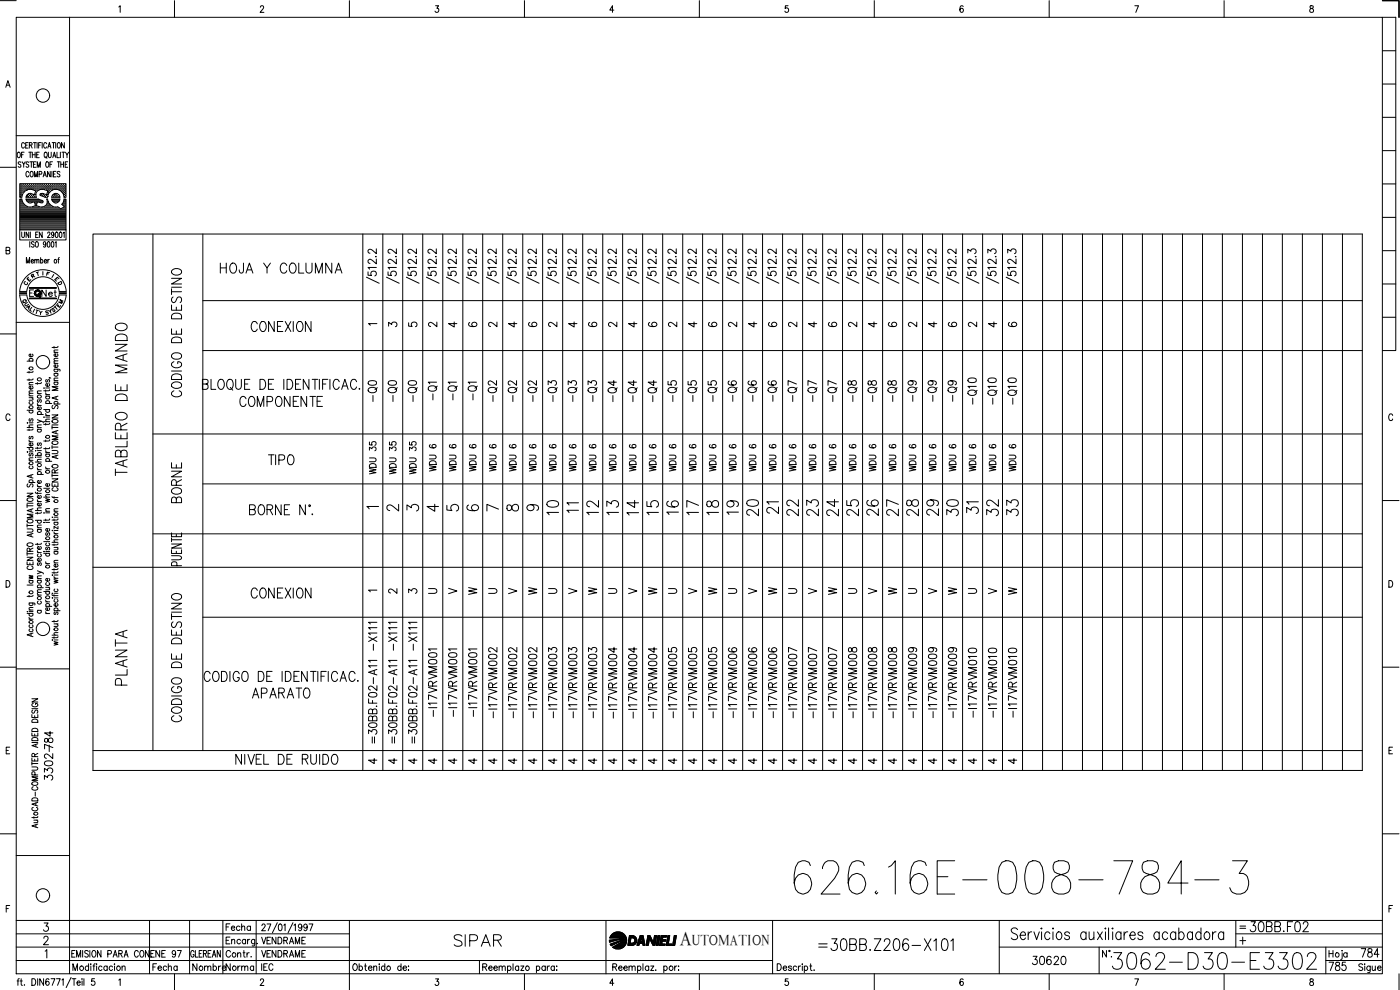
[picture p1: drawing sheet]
<svg xmlns="http://www.w3.org/2000/svg" width="420mm" height="297mm" viewBox="0 0 420 297" stroke-linecap="round" stroke-linejoin="round" font-family="sans-serif">
<defs><g id="words">
<text font-size="15" x="237.1" y="269.5">626.16E-008-784-3</text>
<text font-size="8.8" x="332.7" y="292.1">3062-D30-E3302</text>
<g font-size="7.1">
<text x="39.2" y="143.9" transform="rotate(-90 39.2 143.9)">TABLERO DE MANDO</text>
<text x="168.6" y="155.6" transform="rotate(-90 168.6 155.6)">10</text>
<text x="180.6" y="155.6" transform="rotate(-90 180.6 155.6)">12</text>
<text x="186.6" y="155.6" transform="rotate(-90 186.6 155.6)">13</text>
<text x="192.6" y="155.9" transform="rotate(-90 192.6 155.9)">14</text>
<text x="198.6" y="155.6" transform="rotate(-90 198.6 155.6)">15</text>
<text x="204.6" y="155.6" transform="rotate(-90 204.6 155.6)">16</text>
<text x="210.6" y="155.6" transform="rotate(-90 210.6 155.6)">17</text>
<text x="216.6" y="155.6" transform="rotate(-90 216.6 155.6)">18</text>
<text x="222.6" y="155.6" transform="rotate(-90 222.6 155.6)">19</text>
<text x="228.6" y="155.9" transform="rotate(-90 228.6 155.9)">20</text>
<text x="229" y="155.2">21</text>
<text x="240.6" y="155.9" transform="rotate(-90 240.6 155.9)">22</text>
<text x="246.6" y="155.9" transform="rotate(-90 246.6 155.9)">23</text>
<text x="252.6" y="155.9" transform="rotate(-90 252.6 155.9)">24</text>
<text x="258.6" y="155.9" transform="rotate(-90 258.6 155.9)">25</text>
<text x="264.6" y="155.9" transform="rotate(-90 264.6 155.9)">26</text>
<text x="270.6" y="155.9" transform="rotate(-90 270.6 155.9)">27</text>
<text x="276.6" y="155.9" transform="rotate(-90 276.6 155.9)">28</text>
<text x="282.6" y="155.9" transform="rotate(-90 282.6 155.9)">29</text>
<text x="288.6" y="155.9" transform="rotate(-90 288.6 155.9)">30</text>
<text x="288.9" y="155.2">31</text>
<text x="300.6" y="155.9" transform="rotate(-90 300.6 155.9)">32</text>
<text x="306.6" y="155.9" transform="rotate(-90 306.6 155.9)">33</text>
<text x="39.2" y="206.7" transform="rotate(-90 39.2 206.7)">PLANTA</text>
<text x="135.1" y="285">SIPAR</text>
<text x="244.5" y="286.5">=30BB.Z206-X101</text>
</g>
<g font-size="6.6">
<text x="64.9" y="83.3">HOJA Y COLUMNA</text>
<text x="55.4" y="120.3" transform="rotate(-90 55.4 120.3)">CODIGO DE DESTINO</text>
<text x="79.4" y="140.8">TIPO</text>
<text x="55.4" y="152" transform="rotate(-90 55.4 152)">BORNE</text>
<text x="169" y="155.2">11</text>
<text x="55.4" y="217.7" transform="rotate(-90 55.4 217.7)">CODIGO DE DESTINO</text>
<text x="373.9" y="280.8">30BB.F02</text>
</g>
<g font-size="6.2">
<text x="74.1" y="100.5">CONEXION</text>
<text x="70.9" y="123.1">COMPONENTE</text>
<text x="114.3" y="121.7" transform="rotate(-90 114.3 121.7)">-Q0</text>
<text x="120.3" y="121.7" transform="rotate(-90 120.3 121.7)">-Q0</text>
<text x="126.3" y="121.7" transform="rotate(-90 126.3 121.7)">-Q0</text>
<text x="132.3" y="121.4" transform="rotate(-90 132.3 121.4)">-Q1</text>
<text x="138.3" y="121.4" transform="rotate(-90 138.3 121.4)">-Q1</text>
<text x="144.3" y="121.4" transform="rotate(-90 144.3 121.4)">-Q1</text>
<text x="150.3" y="121.7" transform="rotate(-90 150.3 121.7)">-Q2</text>
<text x="156.3" y="121.7" transform="rotate(-90 156.3 121.7)">-Q2</text>
<text x="162.3" y="121.7" transform="rotate(-90 162.3 121.7)">-Q2</text>
<text x="168.3" y="121.7" transform="rotate(-90 168.3 121.7)">-Q3</text>
<text x="174.3" y="121.7" transform="rotate(-90 174.3 121.7)">-Q3</text>
<text x="180.3" y="121.7" transform="rotate(-90 180.3 121.7)">-Q3</text>
<text x="186.3" y="121.7" transform="rotate(-90 186.3 121.7)">-Q4</text>
<text x="192.3" y="121.7" transform="rotate(-90 192.3 121.7)">-Q4</text>
<text x="198.3" y="121.7" transform="rotate(-90 198.3 121.7)">-Q4</text>
<text x="204.3" y="121.7" transform="rotate(-90 204.3 121.7)">-Q5</text>
<text x="210.3" y="121.7" transform="rotate(-90 210.3 121.7)">-Q5</text>
<text x="216.3" y="121.7" transform="rotate(-90 216.3 121.7)">-Q5</text>
<text x="222.2" y="121.7" transform="rotate(-90 222.2 121.7)">-Q6</text>
<text x="228.2" y="121.7" transform="rotate(-90 228.2 121.7)">-Q6</text>
<text x="234.2" y="121.7" transform="rotate(-90 234.2 121.7)">-Q6</text>
<text x="240.2" y="121.7" transform="rotate(-90 240.2 121.7)">-Q7</text>
<text x="246.2" y="121.7" transform="rotate(-90 246.2 121.7)">-Q7</text>
<text x="252.2" y="121.7" transform="rotate(-90 252.2 121.7)">-Q7</text>
<text x="258.2" y="121.7" transform="rotate(-90 258.2 121.7)">-Q8</text>
<text x="264.2" y="121.7" transform="rotate(-90 264.2 121.7)">-Q8</text>
<text x="270.2" y="121.7" transform="rotate(-90 270.2 121.7)">-Q8</text>
<text x="276.2" y="121.7" transform="rotate(-90 276.2 121.7)">-Q9</text>
<text x="282.2" y="121.7" transform="rotate(-90 282.2 121.7)">-Q9</text>
<text x="288.2" y="121.7" transform="rotate(-90 288.2 121.7)">-Q9</text>
<text x="294.2" y="122.4" transform="rotate(-90 294.2 122.4)">-Q10</text>
<text x="300.2" y="122.4" transform="rotate(-90 300.2 122.4)">-Q10</text>
<text x="306.2" y="122.4" transform="rotate(-90 306.2 122.4)">-Q10</text>
<text x="74.1" y="180.6">CONEXION</text>
<text x="74.4" y="210.6">APARATO</text>
<text x="16.9" y="225.8" transform="rotate(-90 16.9 225.8)">784</text>
<text x="69.5" y="230.4">NIVEL DE RUIDO</text>
<text x="407.5" y="288.6">784</text>
</g>
<text font-size="5.9" x="204" y="283.7">A</text>
<g font-size="5.7">
<text x="149.9" y="216.6" transform="rotate(-90 149.9 216.6)">-I17VRVM002</text>
<text x="155.9" y="216.6" transform="rotate(-90 155.9 216.6)">-I17VRVM002</text>
<text x="161.9" y="216.6" transform="rotate(-90 161.9 216.6)">-I17VRVM002</text>
<text x="167.9" y="216.6" transform="rotate(-90 167.9 216.6)">-I17VRVM003</text>
<text x="173.9" y="216.6" transform="rotate(-90 173.9 216.6)">-I17VRVM003</text>
<text x="179.9" y="216.6" transform="rotate(-90 179.9 216.6)">-I17VRVM003</text>
<text x="185.9" y="216.6" transform="rotate(-90 185.9 216.6)">-I17VRVM004</text>
<text x="191.9" y="216.6" transform="rotate(-90 191.9 216.6)">-I17VRVM004</text>
<text x="197.9" y="216.6" transform="rotate(-90 197.9 216.6)">-I17VRVM004</text>
<text x="203.9" y="216.6" transform="rotate(-90 203.9 216.6)">-I17VRVM005</text>
<text x="209.9" y="216.6" transform="rotate(-90 209.9 216.6)">-I17VRVM005</text>
<text x="215.9" y="216.6" transform="rotate(-90 215.9 216.6)">-I17VRVM005</text>
<text x="221.9" y="216.6" transform="rotate(-90 221.9 216.6)">-I17VRVM006</text>
<text x="227.9" y="216.6" transform="rotate(-90 227.9 216.6)">-I17VRVM006</text>
<text x="233.9" y="216.6" transform="rotate(-90 233.9 216.6)">-I17VRVM006</text>
<text x="239.9" y="216.6" transform="rotate(-90 239.9 216.6)">-I17VRVM007</text>
<text x="245.9" y="216.6" transform="rotate(-90 245.9 216.6)">-I17VRVM007</text>
<text x="251.9" y="216.6" transform="rotate(-90 251.9 216.6)">-I17VRVM007</text>
<text x="257.9" y="216.6" transform="rotate(-90 257.9 216.6)">-I17VRVM008</text>
<text x="263.9" y="216.6" transform="rotate(-90 263.9 216.6)">-I17VRVM008</text>
<text x="269.9" y="216.6" transform="rotate(-90 269.9 216.6)">-I17VRVM008</text>
<text x="275.9" y="216.6" transform="rotate(-90 275.9 216.6)">-I17VRVM009</text>
<text x="281.9" y="216.6" transform="rotate(-90 281.9 216.6)">-I17VRVM009</text>
<text x="287.9" y="216.6" transform="rotate(-90 287.9 216.6)">-I17VRVM009</text>
<text x="293.9" y="216.6" transform="rotate(-90 293.9 216.6)">-I17VRVM010</text>
<text x="299.9" y="216.6" transform="rotate(-90 299.9 216.6)">-I17VRVM010</text>
<text x="305.9" y="216.6" transform="rotate(-90 305.9 216.6)">-I17VRVM010</text>
<text x="16.6" y="235.3" transform="rotate(-90 16.6 235.3)">3302-</text>
<text x="308.7" y="290.7">30620</text>
<text x="397.6" y="292.5">785</text>
</g>
<g font-size="5.3">
<text x="11.3" y="90.3">Net</text>
<text x="125.9" y="143.6" transform="rotate(-90 125.9 143.6)">WDU 35</text>
<text x="131.9" y="142.5" transform="rotate(-90 131.9 142.5)">WDU 6</text>
<text x="143.9" y="142.5" transform="rotate(-90 143.9 142.5)">WDU 6</text>
<text x="149.9" y="142.5" transform="rotate(-90 149.9 142.5)">WDU 6</text>
<text x="155.9" y="142.5" transform="rotate(-90 155.9 142.5)">WDU 6</text>
<text x="161.9" y="142.5" transform="rotate(-90 161.9 142.5)">WDU 6</text>
<text x="167.9" y="142.5" transform="rotate(-90 167.9 142.5)">WDU 6</text>
<text x="173.9" y="142.5" transform="rotate(-90 173.9 142.5)">WDU 6</text>
<text x="179.9" y="142.5" transform="rotate(-90 179.9 142.5)">WDU 6</text>
<text x="185.9" y="142.5" transform="rotate(-90 185.9 142.5)">WDU 6</text>
<text x="191.9" y="142.5" transform="rotate(-90 191.9 142.5)">WDU 6</text>
<text x="197.9" y="142.5" transform="rotate(-90 197.9 142.5)">WDU 6</text>
<text x="203.9" y="142.5" transform="rotate(-90 203.9 142.5)">WDU 6</text>
<text x="209.9" y="142.5" transform="rotate(-90 209.9 142.5)">WDU 6</text>
<text x="215.9" y="142.5" transform="rotate(-90 215.9 142.5)">WDU 6</text>
<text x="221.9" y="142.5" transform="rotate(-90 221.9 142.5)">WDU 6</text>
<text x="227.9" y="142.5" transform="rotate(-90 227.9 142.5)">WDU 6</text>
<text x="233.9" y="142.5" transform="rotate(-90 233.9 142.5)">WDU 6</text>
<text x="239.9" y="142.5" transform="rotate(-90 239.9 142.5)">WDU 6</text>
<text x="245.9" y="142.5" transform="rotate(-90 245.9 142.5)">WDU 6</text>
<text x="251.9" y="142.5" transform="rotate(-90 251.9 142.5)">WDU 6</text>
<text x="257.9" y="142.5" transform="rotate(-90 257.9 142.5)">WDU 6</text>
<text x="263.9" y="142.5" transform="rotate(-90 263.9 142.5)">WDU 6</text>
<text x="269.9" y="142.5" transform="rotate(-90 269.9 142.5)">WDU 6</text>
<text x="275.9" y="142.5" transform="rotate(-90 275.9 142.5)">WDU 6</text>
<text x="281.9" y="142.5" transform="rotate(-90 281.9 142.5)">WDU 6</text>
<text x="287.9" y="142.5" transform="rotate(-90 287.9 142.5)">WDU 6</text>
<text x="293.9" y="142.5" transform="rotate(-90 293.9 142.5)">WDU 6</text>
<text x="299.9" y="142.5" transform="rotate(-90 299.9 142.5)">WDU 6</text>
<text x="305.9" y="142.5" transform="rotate(-90 305.9 142.5)">WDU 6</text>
<text x="115" y="154.5">2</text>
<text x="121" y="154.5">3</text>
<text x="127" y="154.5">4</text>
<text x="133" y="154.5">5</text>
<text x="145" y="154.5">7</text>
<text x="151" y="154.5">8</text>
<text x="139.3" y="179.6">W</text>
<text x="157.3" y="179.6">W</text>
<text x="175.3" y="179.6">W</text>
<text x="193.3" y="179.6">W</text>
<text x="211.3" y="179.6">W</text>
<text x="229.3" y="179.6">W</text>
<text x="247.3" y="179.6">W</text>
<text x="265.3" y="179.6">W</text>
<text x="283.3" y="179.6">W</text>
<text x="301.3" y="179.6">W</text>
<text x="66.7" y="280.5">Fecha</text>
<text x="56.8" y="292.5">Nombre</text>
<text x="66.7" y="292.5">Norma</text>
</g>
<g font-size="4.9">
<text x="133.3" y="99.5">4</text>
<text x="151.3" y="99.5">4</text>
<text x="169.3" y="99.5">4</text>
<text x="187.3" y="99.5">4</text>
<text x="205.3" y="99.5">4</text>
<text x="223.3" y="99.5">4</text>
<text x="241.3" y="99.5">4</text>
<text x="259.3" y="99.5">4</text>
<text x="277.3" y="99.5">4</text>
<text x="295.3" y="99.5">4</text>
<text x="113.6" y="143.6" transform="rotate(-90 113.6 143.6)">WDU 35</text>
<text x="119.6" y="143.6" transform="rotate(-90 119.6 143.6)">WDU 35</text>
<text x="137.6" y="142.5" transform="rotate(-90 137.6 142.5)">WDU 6</text>
<text x="139" y="154.5">6</text>
<text x="157" y="154.5">9</text>
<text x="77.3" y="284.3">VENDRAME</text>
</g>
<g font-size="4.4">
<text x="6.7" y="85.7">E</text>
<text x="15.2" y="85.7">E</text>
<text x="16.2" y="92.4">M</text>
<text x="115.4" y="99.1">3</text>
<text x="121.4" y="99.1">5</text>
<text x="127.4" y="99.1">2</text>
<text x="145.3" y="99.1">2</text>
<text x="163.3" y="99.1">2</text>
<text x="181.3" y="99.1">2</text>
<text x="199.3" y="99.1">2</text>
<text x="217.3" y="99.1">2</text>
<text x="235.3" y="99.1">2</text>
<text x="253.3" y="99.1">2</text>
<text x="271.3" y="99.1">2</text>
<text x="289.3" y="99.1">2</text>
<text x="115.4" y="179.2">2</text>
<text x="121.4" y="179.2">3</text>
<text x="127.4" y="179.2">U</text>
<text x="133.3" y="179.2">V</text>
<text x="145.3" y="179.2">U</text>
<text x="151.3" y="179.2">V</text>
<text x="163.3" y="179.2">U</text>
<text x="169.3" y="179.2">V</text>
<text x="181.3" y="179.2">U</text>
<text x="187.3" y="179.2">V</text>
<text x="199.3" y="179.2">U</text>
<text x="205.3" y="179.2">V</text>
<text x="217.3" y="179.2">U</text>
<text x="223.3" y="179.2">V</text>
<text x="235.3" y="179.2">U</text>
<text x="241.3" y="179.2">V</text>
<text x="253.3" y="179.2">U</text>
<text x="259.3" y="179.2">V</text>
<text x="271.3" y="179.2">U</text>
<text x="277.3" y="179.2">V</text>
<text x="289.3" y="179.2">U</text>
<text x="295.3" y="179.2">V</text>
<text x="109.4" y="230.4">4</text>
<text x="115.4" y="230.4">4</text>
<text x="121.4" y="230.4">4</text>
<text x="127.4" y="230.4">4</text>
<text x="133.3" y="230.4">4</text>
<text x="139.3" y="230.4">4</text>
<text x="145.3" y="230.4">4</text>
<text x="151.3" y="230.4">4</text>
<text x="157.3" y="230.4">4</text>
<text x="163.3" y="230.4">4</text>
<text x="169.3" y="230.4">4</text>
<text x="175.3" y="230.4">4</text>
<text x="181.3" y="230.4">4</text>
<text x="187.3" y="230.4">4</text>
<text x="193.3" y="230.4">4</text>
<text x="199.3" y="230.4">4</text>
<text x="205.3" y="230.4">4</text>
<text x="211.3" y="230.4">4</text>
<text x="217.3" y="230.4">4</text>
<text x="223.3" y="230.4">4</text>
<text x="229.3" y="230.4">4</text>
<text x="235.3" y="230.4">4</text>
<text x="241.3" y="230.4">4</text>
<text x="247.3" y="230.4">4</text>
<text x="253.3" y="230.4">4</text>
<text x="259.3" y="230.4">4</text>
<text x="265.3" y="230.4">4</text>
<text x="271.3" y="230.4">4</text>
<text x="277.3" y="230.4">4</text>
<text x="283.3" y="230.4">4</text>
<text x="289.3" y="230.4">4</text>
<text x="295.3" y="230.4">4</text>
<text x="301.3" y="230.4">4</text>
<text x="207.7" y="283.7">UTOMATION</text>
</g>
<g font-size="4">
<text x="8.1" y="84.7">R</text>
<text x="5.6" y="92.1">Q</text>
<text x="12.3" y="95.6">S</text>
<text x="139.3" y="99.1">6</text>
<text x="157.3" y="99.1">6</text>
<text x="175.3" y="99.1">6</text>
<text x="193.3" y="99.1">6</text>
<text x="211.3" y="99.1">6</text>
<text x="229.3" y="99.1">6</text>
<text x="247.3" y="99.1">6</text>
<text x="265.3" y="99.1">6</text>
<text x="283.3" y="99.1">6</text>
<text x="301.3" y="99.1">6</text>
</g>
<g font-size="3.5">
<text x="6.7" y="93.8">A</text>
<text x="109" y="153.8">1</text>
<text x="109.4" y="178.9">1</text>
<text x="370.8" y="279.8">=</text>
</g>
<text font-size="3.1" x="109.4" y="98.8">1</text>
</g></defs>
<!-- layer: DCA_A3E2|CART -->
<g fill="none" stroke="#000" stroke-width=".3">
<path d="M0 .2h4.9M4.9 5.2h410v287h-410zM20.9 5.2v287M35.6 2.1l.5-.4v2M52.4 .2v5M78.1 2.2l.2-.4a.54 .54 0 0 1 .8 .2 .54 .54 0 0 1-.2 .7l-.8 1h1.1M104.9 .2v5M130.7 1.7h.9l-.5 .8a.6 .6 0 0 1 .5 .9 .6 .6 0 0 1-1-.1M157.4 .2v5M184.2 3h-1.2l.8-1.3v2M209.9 .2v5M236.5 1.7h-.8l-.1 .9a.62 .62 0 0 1 .9 0 .62 .62 0 0 1-.1 .9 .62 .62 0 0 1-.9-.2"/>
<path d="M262.4 .2v5M289.1 2l-.5-.3a1.12 1.12 0 0 0 .1 2 .59 .59 0 0 0 .4-.8 .59 .59 0 0 0-.9-.2l-.1 .3M314.9 .2v5M340.6 1.7h1.1l-.8 2M367.4 .2v5M393.2 1.8v.6a.82 .82 0 0 1 .9 .3 .82 .82 0 0 1-.1 .9 .65 .65 0 0 1-1-.4 .65 .65 0 0 1 .9-.7l.2-.3-.1-.4zM414.9 .2h5v5M414.9 5.2h4v100h-4M414.9 15.2h4M1.7 26.2l.7-2 .6 2M2 25.6h.8M414.9 35.2h4"/>
<path d="M414.9 25.2h4M0 50.2h4.9M4.9 40.7h16M5.4 45.7h.1a.86 .86 0 0 1 .6 .8 .86 .86 0 0 1-.6 .8 1.2 1.2 0 0 1-.1-1.6zM6.1 57.1h.1M6.1 56.4h.1M6.1 55.8h.1M6.1 57.7h.1M6.1 58.3h.1M6.1 59h.1M6.1 59.9h.3M6.2 57.3h.2"/>
<path d="M6.2 56.7h.2M6.2 56.1h.2M6.2 55.4h.2M6.2 58h.2M6.2 58.6h.2M6.3 48.8a.41 .41 0 0 0-.7-.2 .41 .41 0 0 0 .1 .7l.4 .1a.43 .43 0 0 1 .1 .7 .43 .43 0 0 1-.7-.2M6.3 55.4v.1M6.3 56v.2M6.3 56.6v.2M6.3 57.3v.1M6.3 57.9v.2M6.3 58.5v.2"/>
<path d="M6.5 46.4h.4M6.5 59.7h-.6v9.3h13.9v-9.3h-.6l-.1 .8-.6 .8 .8 .7M6.6 57.1h.1M6.6 55.8h.1M6.6 58.3h.1M6.6 59.7a2.58 2.58 0 0 0 3.2 2.3M6.6 48.5l.5 .8 .5-.8M6.6 56.3v.1M6.6 57.6v.1M6.6 55.7v.1M6.6 57v.1M6.6 58.2v.2"/>
<path d="M6.9 57.3h.1M6.9 56.7h.1M6.9 56.1h.1M6.9 55.4h.1M6.9 55.4v.1M6.9 56v.2M6.9 56.6v.2M6.9 57.3v.1M7.1 49.3v.9M7.2 57.1h.1M7.2 56.4h.1M7.2 55.8h.1"/>
<path d="M7.2 45.7h-.7v1.6M7.3 55.7v.1M7.3 56.3v.2M7.3 57v.1M7.3 57.6l-.7 1.6M7.3 57.6a2.3 2.3 0 0 1 2.5-.7l.9 .4-.4 1.1-.9-.3M7.3 43.2l-.3-.4a.88 .88 0 0 0-.5 .8 .88 .88 0 0 0 .5 .8l.3-.3M7.5 56.7h.2M7.5 56.1h.2M7.5 55.4h.2M7.6 55.4v.1M7.6 56v.2"/>
<path d="M7.6 56.6v.2M7.7 43.5h.5M7.8 57.1h.1M7.8 55.8h.2M7.9 56.3l-.1 .1M7.9 55.7v.1M7.9 57h.1M7.9 59.9h3.7M8 59h.1M8.1 56.7h.2M8.1 56.1h.2M8.1 55.4h.2"/>
<path d="M8.1 58.6h.2M8.2 55.4v.1M8.2 56v.2M8.2 56.6v.2M8.2 58.5v.2M8.5 42.8h-.8v1.6h.8M8.5 56.4h.1M8.5 55.8h.1M8.5 59h.1M8.5 58.3h.1M8.6 55.7v.1M8.6 56.3v.2"/>
<path d="M8.6 58.3v.1M8.6 58.9v.1M8.6 48.8a.42 .42 0 0 0-.6-.2 .42 .42 0 0 0 0 .7l.4 .1a.43 .43 0 0 1 .1 .7 .43 .43 0 0 1-.7-.2M8.6 45.7h.9M8.7 51.8a.47 .47 0 0 0-.6-.4 .47 .47 0 0 0-.3 .7v.3a.47 .47 0 0 0 .3 .7 .47 .47 0 0 0 .6-.4M8.8 56.7h.1M8.8 56.1h.1M8.8 55.4h.1M8.8 58.6h.1M8.8 43.5h.7v-.6l-.7-.1v1.6M8.8 55.4v.1M8.8 56v.2"/>
<path d="M8.8 56.6v.1M8.8 58.5v.2M9 48.5h.8M9.1 45.7v1.6M9.1 56.4h.1M9.1 55.8h.1M9.1 58.3h.1M9.1 59h.1M9.2 55.7v.1M9.2 56.3v.2M9.2 58.2v.2M9.2 58.9v.1"/>
<path d="M9.2 43.5l.5 .9M9.4 51.4a.86 .86 0 0 1 .6 .8 .86 .86 0 0 1-.6 .9 1.14 1.14 0 0 1 0-1.7zM9.4 58.1h-.8M9.4 48.5v1.7M9.4 56.7h.2M9.4 56.1h.2M9.4 55.4h.2M9.4 58.6h.2M9.5 55.4v.1M9.5 56v.2M9.5 56.6v.2M9.5 58.5v.2"/>
<path d="M9.7 46.4h.8M9.7 45.7v1.6M9.7 55.8h.2M9.8 58.4h.1M9.8 56.3l-.1 .1M9.8 58.9l-.1 .1M9.8 55.7v.1M10 42.8h.9M10 49.3h.5M10 56.7h.2M10 56.1h.2M10 55.4h.2"/>
<path d="M10 58.6h.2M10.1 55.4v.1M10.1 56v.2M10.1 56.6v.2M10.1 58.5v.2M10.3 53.1v-1.7l.5 1.7 .5-1.7v1.7M10.4 57.1h.1M10.4 56.4h.1M10.4 55.8h.1M10.4 59h.1M10.5 42.8v1.6M10.5 55.7v.1"/>
<path d="M10.5 56.3v.2M10.5 57v.1M10.5 58.9v.1M10.5 58.3h.1M10.5 45.7v1.6M10.7 56.7h.1M10.7 56.1h.1M10.7 55.4h.1M10.8 55.4v.1M10.8 56v.2M10.8 56.6v.2M10.8 57.3h.1"/>
<path d="M10.8 48.5h-.8v1.7h.8M11 46.4h.5M11 57.1h.1M11 55.8h.1M11.1 55.7v.1M11.1 56.3l-.1 .1M11.1 57v.1M11.1 42.8v1.6M11.2 50.2v-1.7l.4 1.7 .5-1.7v1.7M11.3 56.7h.2M11.3 56.1h.2M11.3 55.4h.2"/>
<path d="M11.4 55.4v.1M11.4 56v.2M11.4 56.6v.2M11.5 57.2a1.46 1.46 0 0 0-.5 2h-3.2l.3-.6 .5-.5M11.5 59.7h-3.7l.3 .6 .5 .5M11.5 59.7l.3 .1M11.6 43.5h.5M11.6 56.4h.2M11.6 55.8h.2M11.7 59.8l1.2 .6-.1 .4h-.6M11.7 52.3l.7-.1v-.7l-.7-.1v1.7M11.7 55.7v.1"/>
<path d="M11.7 56.3v.2M11.8 45.7h-.8v1.6h.8M11.9 56.7h.2M11.9 56.1h.2M11.9 55.4h.2M12 55.4v.1M12 56v.2M12 56.6v.2M12.3 55.8h.1M12.3 58.3h.1M12.4 42.8h-.8v1.6M12.4 56.3l-.1 .1"/>
<path d="M12.4 55.7v.1M12.4 58.2v.2M12.6 56.7h.1M12.6 56.1h.1M12.6 55.4h.1M12.6 58.6h.1M12.7 42.8v1.6M12.7 55.4v.1M12.7 56v.2M12.7 56.6v.1M12.7 58.5v.2M12.9 56.4h.1"/>
<path d="M12.9 55.8h.1M12.9 58.3h.1M13 53.1l.4-1.7 .5 1.7M13 55.7v.1M13 56.3v.2M13 58.2v.2M13 58.1l-.3-.1a.42 .42 0 0 0-.5 .1 .42 .42 0 0 0-.1 .5M13.2 52.5h.5M13.2 56.7h.2M13.2 56.1h.2M13.2 55.4h.2M13.2 58.6h.2"/>
<path d="M13.3 55.4v.1M13.3 56v.2M13.3 56.6v.2M13.3 58.5v.2M13.4 56.9l1 .4-.4 1.1-1-.3M13.4 56.9l-1-.1-1 .4M13.5 45.7h.1a.86 .86 0 0 1 .6 .8 .86 .86 0 0 1-.6 .8 1.2 1.2 0 0 1-.1-1.6zM13.5 55.8h.2M13.6 56.3l-.1 .1M13.6 58.9l-.1 .1M13.6 55.7v.1M13.8 47l.3 .5"/>
<path d="M13.8 56.7h.2M13.8 56.1h.2M13.8 55.4h.2M13.8 58.6h.2M13.9 48.6l.2-.1a.86 .86 0 0 1 .6 .9 .86 .86 0 0 1-.6 .8 1.2 1.2 0 0 1-.2-1.6zM13.9 55.4v.1M13.9 56v.2M13.9 56.6v.2M13.9 58.5v.2M14 59.7a1.59 1.59 0 0 1-1.3 2.4M14 59.7h.3l.5 1.4 1 .8M14 43.2a.47 .47 0 0 0-.6-.4 .47 .47 0 0 0-.3 .6v.4a.47 .47 0 0 0 .3 .6 .47 .47 0 0 0 .6-.3"/>
<path d="M14.2 59h.1M14.2 57.1h.1M14.2 56.4h.1M14.2 55.8h.1M14.2 58.3h.1M14.3 55.7v.1M14.3 56.3v.2M14.3 57v.1M14.3 58.2v.2M14.3 57.7h.1M14.4 44.4l.4-1.6 .5 1.6M14.5 57.3h.1"/>
<path d="M14.5 56.7h.1M14.5 56.1h.1M14.5 55.4h.1M14.5 58h.1M14.5 45.7v1.1l.4 .5 .5-.5v-1.1M14.5 43.9h.6M14.6 55.4v.1M14.6 56v.2M14.6 56.6v.2M14.6 57.3v.1M14.6 57.9h.1M14.8 57.1h.1"/>
<path d="M14.8 55.8h.1M14.9 56.3l-.1 .1M14.9 55.7v.1M14.9 57v.1M15 49.3h.5M15 57.6l-.7 1.6h-.8l-1.4-.5M15.1 51.4v1.7l-.8-1.7v1.7M15.1 56.7h.2M15.1 56.1h.2M15.1 55.4h.2M15.2 55.4v.1M15.2 56v.2"/>
<path d="M15.2 56.6v.2M15.5 56.4h.1M15.5 55.8h.1M15.5 57v.1M15.5 55.7v.1M15.5 56.3v.2M15.6 51.4v1.7M15.6 59.9h2.2M15.7 42.8h.8M15.7 48.5h-.7v1.7M15.7 56.7h.2M15.7 56.1h.2"/>
<path d="M15.7 55.4h.2M15.8 57a2.42 2.42 0 0 1 2.7 .6M15.8 57l-.8 .6M15.8 47.3l.5-1.6 .5 1.6M15.8 55.4v.1M15.8 56v.2M15.8 56.6v.2M15.9 58.6l-.1 .1M16 46.8h.6M16 42.8v1.6M16 52.2h.5M16.1 55.8h.1"/>
<path d="M16.2 55.7v.1M16.2 56.3l-.1 .1M16.2 58.3v.1M16.2 58.9l-.1 .1M16.2 58.3h.1M16.4 56.7h.2M16.4 56.1h.2M16.4 55.4h.2M16.4 58.6h.2M16.5 55.4v.1M16.5 56v.2M16.5 56.6v.2"/>
<path d="M16.5 58.5v.2M16.7 42.8v1.6M16.7 56.4h.1M16.7 55.8h.1M16.7 58.3h.1M16.7 59h.1M16.8 51.4h-.8v1.7h.8M16.8 55.7v.1M16.8 56.3v.2M16.8 58.2v.2M16.8 58.9v.1M17 56.7h.2"/>
<path d="M17 56.1h.2M17 55.4h.2M17 58.6h.2M17.1 45.7v1.6h.7M17.1 55.4v.1M17.1 56v.2M17.1 56.6v.2M17.1 58.5v.2M17.2 48.5h.8M17.4 56.4h.1M17.4 55.8h.1M17.4 59h.1"/>
<path d="M17.4 42.9l.1-.1a.86 .86 0 0 1 .6 .8 .86 .86 0 0 1-.6 .8 1.2 1.2 0 0 1-.1-1.5zM17.4 55.7v.1M17.4 56.3v.2M17.4 58.9v.1M17.6 48.5v1.7M17.7 56.7h.1M17.7 56.1h.1M17.7 55.4h.1M17.7 55.4v.1M17.7 56v.2M17.7 56.6v.2M17.9 58.9l.1 .3"/>
<path d="M17.9 58.9a1.24 1.24 0 0 0-1.3-.9 1.24 1.24 0 0 0-1.1 1.2h2.5M18 59.7l-.1 .3M18 59.7h-2.5a1.23 1.23 0 0 0 1.1 1.2 1.23 1.23 0 0 0 1.3-.9M18 51.7l-.3-.3-.6 .3 .2 .4 .6 .3 .1 .4-.3 .3-.6-.3M18 57.1h.1M18 55.8h.1M18.1 55.7v.1M18.1 56.3l-.1 .1M18.1 57v.1M18.1 45.7v1.6M18.2 49.3h.8M18.2 48.5v1.7"/>
<path d="M18.3 56.7h.2M18.3 56.1h.2M18.3 55.4h.2M18.4 57.3h.1M18.4 55.4v.1M18.4 56v.2M18.4 56.6v.2M18.5 57.6l.5 .6 .2 1h.6v-4.1h-13.9v4.1h.6M18.6 45.7h.8M18.6 57.1h.2M18.6 56.4h.2M18.6 55.8h.2"/>
<path d="M18.7 57.7h.1M18.7 55.7v.1M18.7 56.3v.2M18.7 57v.1M18.7 57.6h.1M18.9 57.3h.2M18.9 56.7h.2M18.9 56.1h.2M18.9 55.4h.2M18.9 58h.2M19 45.7v1.6M19 55.4v.1"/>
<path d="M19 56v.2M19 56.6v.2M19 57.3v.1M19 57.9v.2M19 48.5v1.7M19.3 57.1h.1M19.3 55.8h.1M19.3 58.3h.1M19.3 42.8v1.6l-.8-1.6v1.6M19.3 59.9h.4M19.3 56.3v.1M19.3 57.6v.1"/>
<path d="M19.3 58.9v.1M19.3 55.7v.1M19.3 57v.1M19.3 58.2v.2M19.6 49.3h.4M19.6 57.3h.1M19.6 56.7h.1M19.6 56.1h.1M19.6 55.4h.1M19.6 58h.1M19.6 58.6h.1M19.6 45.7l.5 .7 .5-.7"/>
<path d="M19.6 55.4v.1M19.6 56v.2M19.6 56.6v.2M19.6 57.3v.1M19.6 57.9v.2M19.6 58.5v.2M20.1 46.4v.9M20.3 48.5h-.7v1.7h.7M414.9 55.2h4M414.9 45.2h4M1.8 75.2l1-.2 .2-.2-.2-.5-1-.1v2l1.1-.2 .1-.4-.5-.4M5.9 69v3h13.9v-3"/>
<path d="M6.1 64.7h13.6M6.1 64.3h13.6M6.1 64h13.6M6.1 63.7h13.6M6.1 63.4h13.6M6.1 63.1h13.6M6.1 62.8h12M6.1 62.4h11.6M6.1 62.1h2.2M6.1 61.8h1.6M6.1 61.5h1.1M6.1 61.2h.9"/>
<path d="M6.1 60.9h.7M6.1 60.5h.5M6.1 60.2h.4M6.1 65h13.6M6.1 65.3h13.6M6.1 65.6h13.6M6.1 65.9h13.6M6.1 66.2h13.6M6.1 66.5h13.6M6.1 66.9h13.6M6.1 67.2h13.6M6.1 67.5h13.6"/>
<path d="M6.1 67.8h13.6M6.1 68.1h13.6M6.1 68.4h13.6M6.1 68.8h13.6M6.5 69.6l.1 1.4 .3 .3 .4-.3v-1.4M7.9 78.9v-1.6l.5 1.6 .5-1.6v1.6M8 60.2h4.5M8.3 60.5h1.7M8.6 60.8l.6 .1 1.1-.4 .3 1.2-.8 .3M8.6 69.6v1.7l-.8-1.7v1.7M8.9 72.5v1.7M9.1 69.6v1.7"/>
<path d="M9.4 78.3h.6l-.1-.4a.5 .5 0 0 0-.5 .5 .5 .5 0 0 0 .5 .5l.1-.2M9.7 62.1h2.1M10.2 72.8l-.3-.3-.5 .3 .1 .3 .6 .3 .1 .5-.3 .3-.5-.3M10.4 78.2l.3-.4 .3 .1v1M10.4 77.8v1.1M10.5 60.5h.6M10.5 60.9h.5M10.6 61.2h.4M10.6 61.8h.3M10.7 61.5h.2M10.7 70.4h.5M10.8 72.6l.1-.1a.86 .86 0 0 1 .6 .8 .86 .86 0 0 1-.6 .9 1.14 1.14 0 0 1-.1-1.6z"/>
<path d="M11 78.2l.3-.4 .3 .1 .1 1M11.5 69.6h-.8v1.7h.8M11.6 60.5h1.3M12.2 60.8l-1-.3-.3 1.2 1.8 .4M12.2 78.1l.1-.2a.5 .5 0 0 1 .6 .5 .5 .5 0 0 1-.6 .5l-.1-.2M12.2 77.3v1.6M12.7 69.6v1.7l-.9-1.7v1.7M13.2 62.1h2.8M13.3 78.3h.7l-.1-.4a.46 .46 0 0 0-.6 .5 .46 .46 0 0 0 .7 .3M13.7 61.8h1.6M13.8 73.1l-.2 .3a.42 .42 0 0 1-.6-.4 .42 .42 0 0 1 .7-.2v1.1l-.3 .3-.4-.3M14 61.5h.9"/>
<path d="M14.2 61.2h.5M14.3 60.9h.2M14.3 60.5h.1M14.3 70l.1-.3 .4-.1 .2 .5-.8 1.2h.9M14.4 72.6l.1-.1a.96 .96 0 0 1 0 1.7l-.3-.3zM14.4 77.8v1.1M14.8 77.8l-.3 .1-.1 .4M15.5 72.6l.2-.1a.96 .96 0 0 1 0 1.7l-.3-.3zM15.7 60.2h2M15.8 61.9l.6 .2a1.45 1.45 0 0 1 1.8 .6l1.1-.6M16 60.5h1.4M16.2 70.2l-.2 .4a.45 .45 0 0 1-.6-.5 .45 .45 0 0 1 .6-.4l.1 1.3-.3 .3-.3-.3"/>
<path d="M16.6 72.8l.2-.3v1.7M16.8 69.7l.1-.1a.96 .96 0 0 1 0 1.7l-.3-.3zM17.4 77.8h.4M17.8 77.3l-.3 .3v1.3M17.9 69.7l.2-.1a.96 .96 0 0 1 0 1.7l-.3-.3zM18.3 62.8h1.4M18.8 61.2h.9M18.8 62.4h.9M18.8 61.5h.9M19 70l.3-.4v1.7M19 60.9h.7M19.1 60.5h.6"/>
<path d="M19.2 61.8h.5M19.3 60.2h.4M19.4 62.1h.3M414.9 75.2h4M414.9 65.2h4M4.9 96.7h16M5.9 87.4h2.1M5.9 87.4a7 7 0 0 1 7-6.5 7 7 0 0 1 7 6.5M5.9 88.5a7 7 0 0 0 7 6.4 7 7 0 0 0 7-6.4M8 87.4a4.9 4.9 0 0 1 4.9-4.4 4.9 4.9 0 0 1 4.9 4.4M8 88.5a4.9 4.9 0 0 0 4.9 4.3 4.9 4.9 0 0 0 4.9-4.3M8.8 86.3h8.1v.2h-8.1"/>
<path d="M8.8 89.4h8.1v.2h-8.1zM8.9 86.4h7.9M8.9 89.5h7.9M10.1 87h-1.2v1.9M10.8 93l.7 .2M11.2 93.1l-.4 1M12.9 81.5v1M414.9 95.2h4M414.9 85.2h4M0 100.2h4.9M8.1 108.4h1.8M8.7 111.4v.5"/>
<path d="M8.7 113.7v.5M8.7 119.3h1.2M8.7 118.8h1.2M8.7 115.5h1.2M9 108.4l-.2-.2a.53 .53 0 0 1 .5-.7 .53 .53 0 0 1 .5 .7l-.1 .2M9.6 119.3l.3 .4-.1 .3-1.1 .1M9.7 115.9l.1 .1a.52 .52 0 0 1-.5 .8 .52 .52 0 0 1-.4-.8l.3-.1v.8M9.7 106.2a.49 .49 0 0 1-.1 .7 .49 .49 0 0 1-.6 0 .49 .49 0 0 1-.1-.6l.3-.1v.8M9.9 118l-1.1 .1-.1 .3 .4 .4M9.9 117.3h-1.1l-.1 .4 .4 .3M9.9 114.8h-1.1l-.1 .3 .4 .4M9.9 113.7l-.3 .3h-1.5"/>
<path d="M9.9 111.4l-.1 .3h-1.7M11.2 114.8v.5M11.2 118.1h1.2M11.5 119.9l-.3 .3 .3 .5 .4-.7h.4l.1 .4-.3 .3M12.4 117.3h-1.1l-.1 .4 .4 .4M12.4 114.7l-.3 .4h-1.5M13.1 116.4h.2zM13.7 117.8l.1 .4 .4 .2M13.7 117v.5M13.7 118.9h1.2M13.7 118.4h1.2M13.7 116.4h1.2"/>
<path d="M14 118.9a.49 .49 0 0 0 0 .7 .49 .49 0 0 0 .7 0 .49 .49 0 0 0-.1-.7M14 113.9l-.3 .3 .3 .5 .4-.8h.4l.1 .5-.3 .3M14.6 115.1l.2 .1a.52 .52 0 0 1-.5 .7 .52 .52 0 0 1-.4-.7l.3-.1v.8M14.8 113.3v.2v-.2l.4 .2M14.9 116.9l-.1 .3h-1.7M16.2 110.8h1.6l.2 .2-.1 .4M16.2 104v.5M16.2 114.7h1.2M16.2 114.2h1.2M16.2 112h1.2M16.2 109h1.2M16.2 105.7h1.2"/>
<path d="M16.5 114.7a.55 .55 0 0 0 .2 .9 .55 .55 0 0 0 .7-.7l-.3-.2M16.5 112l-.2 .2a.51 .51 0 0 0 .6 .7 .51 .51 0 0 0 .2-.9M16.5 110.8l-.2 .1a.53 .53 0 0 0 .5 .7 .53 .53 0 0 0 .5-.7l-.2-.1M16.8 119.1v.6M17.1 109.5a.49 .49 0 0 1 0 .6 .49 .49 0 0 1-.6 .1 .49 .49 0 0 1-.1-.7h.3v.8M17.1 106.2l.2 .1a.52 .52 0 0 1-.5 .7 .52 .52 0 0 1-.4-.8h.3v.8M17.4 118.9l-1.8 .5 1.8 .6M17.4 116h-1.8l1.8 .6-1.8 .5h1.8M17.4 113.4l-1.1 .1-.1 .3 .4 .4M17.4 108.3l-1.1 .1-.1 .3 .4 .3M17.4 107.5l-1.1 .1-.1 .3 .4 .4M17.4 105l-1.1 .1-.1 .3 .4 .3"/>
<path d="M17.4 103.9l-.3 .4h-1.5M3 124.7a.63 .63 0 0 0-.8-.5 .63 .63 0 0 0-.4 .8v.4a.63 .63 0 0 0 .4 .8 .63 .63 0 0 0 .8-.5M8.1 135.6h.2zM8.1 126.9h.2zM8.1 128.3h1.8M8.1 134.3h1.8M8.1 123.1h1.8M8.7 132l.1 .4 .4 .2M8.7 128.7v.5M8.7 138.1h1.2M8.7 135.6h1.2M8.7 132.6h1.2"/>
<path d="M8.7 126.9h1.2M9 139.8l-.2 .2a.51 .51 0 0 0 .6 .7 .51 .51 0 0 0 .3-.9M9 136l-.3 .3 .1 .5h.3l.3-.7 .3-.1 .2 .3-.2 .5M9 134.3l-.2 .1a.51 .51 0 0 0 .6 .7 .51 .51 0 0 0 .3-.8M9 130.9l-.3 .3 .3 .5 .4-.7h.4l.1 .4-.2 .3M9 125.6l-.3 .3 .1 .4h.3l.3-.6 .3-.1 .2 .3-.2 .5M9 123.1l-.2 .2a.51 .51 0 0 0 .6 .6 .51 .51 0 0 0 .3-.8M9 120.5a.55 .55 0 0 0 .2 .9 .55 .55 0 0 0 .7-.6l-.2-.3M9.7 133l.1 .1a.52 .52 0 0 1-.5 .7 .52 .52 0 0 1-.4-.8h.3v.8M9.9 137.4h-1.1l-.1 .4 .4 .3M9.9 128.6l-.3 .4h-1.5M9.9 127.5l-1.1 .1-.1 .3 .4 .4"/>
<path d="M10.6 137.1h.2zM10.6 138.6h1.8M10.6 136.6h1.8M10.7 135.1v.2zM11.2 125.9l1.2 .5-1.2 .4M11.2 121.1l.1 .3 .4 .3M11.2 134.2v.5M11.2 137.1h1.2M11.2 135.2h1.2M11.2 128.8h1.2M11.2 128.3h1.2M11.2 124.4h1.8"/>
<path d="M11.2 121.7h1.2M11.5 136.6l-.2-.1a.52 .52 0 0 1 .5-.7 .52 .52 0 0 1 .3 .8M11.5 132.9l-.3 .3 .1 .4h.3l.3-.6 .2-.1 .3 .3-.3 .5M11.5 128.8a.49 .49 0 0 0 0 .7 .49 .49 0 0 0 .7 0 .49 .49 0 0 0-.1-.7M11.5 124.4a.51 .51 0 0 1-.1-.8 .51 .51 0 0 1 .8 0 .51 .51 0 0 1-.1 .8M12.1 122.1a.5 .5 0 0 1 .1 .7 .5 .5 0 0 1-.7 0 .5 .5 0 0 1 .1-.7h.1v.9M12.4 137.8l-1.1 .1-.1 .3 .4 .4M12.4 134.1l-.3 .4h-1.5M12.4 127.5h-1.1l-.1 .4 .4 .4M12.4 126.4l.5 .2 .1 .3M13.1 125.1h.2zM13.1 126.5h1.8"/>
<path d="M13.1 122.9h1.8M13.7 135.2l.1 .3 .4 .2M13.7 124.1l.1 .3 .4 .3M13.7 127v.5M13.7 132v.5M13.7 134.4v.4M13.7 138.4h1.8M13.7 136.3h1.2M13.7 135.7h1.2M13.7 125.1h1.2M13.7 124.7h1.2M13.7 121.1h1.8"/>
<path d="M14 138.4l-.2-.1a.52 .52 0 0 1 .5-.7 .52 .52 0 0 1 .3 .8M14 136.3a.55 .55 0 0 0 .2 .9 .55 .55 0 0 0 .7-.7l-.3-.2M14 122.9l-.2 .1a.52 .52 0 0 0 .5 .7 .52 .52 0 0 0 .3-.8M14 121.1l-.2-.2a.52 .52 0 0 1 .5-.7 .52 .52 0 0 1 .3 .9M14.9 134.3l-.1 .3h-1.7M14.9 131.9l-.3 .4h-1.5M14.9 126.9l-.3 .4h-1.5M14.9 125.8h-1.1l-.1 .4 .4 .3M15.6 135.2h1.3l.5 .4-.1 .3-.4 .2h-1.3M15.6 124.5h1.8l-1.8 .9h1.8M15.6 127.7v1M15.6 133.7v.9"/>
<path d="M15.6 134.1h1.8M15.6 128.3h1.8M15.6 127.5h1.8M15.7 139.6a.89 .89 0 0 1 1-.3 .89 .89 0 0 1 .6 .9 .88 .88 0 0 1-1 .3 .88 .88 0 0 1-.6-.9zM15.7 132.6a.88 .88 0 0 1 1-.4 .88 .88 0 0 1 .6 .9 .89 .89 0 0 1-1 .3 .89 .89 0 0 1-.6-.8zM15.7 126.1a.89 .89 0 0 1 1-.3 .89 .89 0 0 1 .6 .8 .88 .88 0 0 1-1 .4 .88 .88 0 0 1-.6-.9zM15.9 121.7l-.3 .3 .1 .5h.6l.3-.7 .5-.1 .3 .3-.3 .6M16.2 121.2h1.8M16.5 121.2l-.2-.1a.53 .53 0 0 1 .5-.7 .53 .53 0 0 1 .5 .7l-.2 .1M16.8 129.4v.6M16.8 136.7v.7M17.4 136.6l-1.8 .5 1.8 .5"/>
<path d="M17.4 130.8h-1.8l1.8 .5-1.8 .6h1.8M17.4 129.1l-1.8 .6 1.8 .5M418 124.7a.61 .61 0 0 0-.8-.5 .61 .61 0 0 0-.4 .8v.4a.61 .61 0 0 0 .4 .8 .61 .61 0 0 0 .8-.5M0 150.2h4.9M8.1 158.7h1.6l.2 .4-.1 .4-.4 .2h-1.3M8.1 148h1.8l-1.8 1h1.8M8.1 151.3v1M8.1 157.2v.9M8.1 157.7h1.8M8.1 151.8h1.8M8.1 151h1.8M8.2 156.1a.88 .88 0 0 1 1-.4 .88 .88 0 0 1 .6 .9 .88 .88 0 0 1-1 .4 .88 .88 0 0 1-.6-.9z"/>
<path d="M8.2 149.6a.88 .88 0 0 1 1-.3 .88 .88 0 0 1 .6 .9 .88 .88 0 0 1-1 .3 .88 .88 0 0 1-.6-.9zM8.4 145.2l-.3 .3 .3 .6 .4-.1 .3-.6a.48 .48 0 0 1 .7-.1 .48 .48 0 0 1 0 .7l-.1 .1M8.7 144.8h1.8M9 144.8l-.2-.2a.53 .53 0 0 1 .5-.6 .53 .53 0 0 1 .5 .6l-.1 .2M9.3 142.6v.6M9.3 152.9v.6M9.9 154.3h-1.8l1.8 .5-1.8 .6h1.8M9.9 152.6l-1.8 .6 1.8 .5M9.9 142.4l-1.8 .5 1.8 .6M10.6 147.6l.4 .4h1.4M10.6 156.1h1.8M10.6 153.2h1.8"/>
<path d="M11.2 149.9l.1 .4 .4 .2M11.2 145.4l.1 .4 .4 .2M11.2 140.4l.1 .3 .4 .3M11.2 147.7v.5M11.2 153.7v.5M11.2 158.9h1.2M11.2 158.4h1.2M11.2 150.5h1.2M11.2 146h1.2M11.2 142.4h1.8M11.2 141h1.2M11.5 158.9a.51 .51 0 0 0-.1 .7 .51 .51 0 0 0 .8 0 .51 .51 0 0 0-.1-.7"/>
<path d="M11.5 156.1a.51 .51 0 0 0-.1 .7 .51 .51 0 0 0 .8 0 .51 .51 0 0 0-.1-.7M11.5 142.4a.51 .51 0 0 1-.1-.8 .51 .51 0 0 1 .8 0 .51 .51 0 0 1-.1 .8M12.1 150.9a.51 .51 0 0 1 .1 .7 .51 .51 0 0 1-.7 .1 .51 .51 0 0 1-.1-.7l.3-.1v.9M12.1 148.7a.5 .5 0 0 1 .1 .7 .5 .5 0 0 1-.7 0 .5 .5 0 0 1 .1-.7h.1v.8M12.1 144.2a.51 .51 0 0 1 .1 .7 .51 .51 0 0 1-.7 0 .51 .51 0 0 1-.1-.7h.3v.8M12.4 157.6h-1.1l-.1 .4 .4 .4M12.4 153.6l-.3 .4h-1.5M12.4 152.4l-1.1 .1-.1 .3 .4 .4M13.1 156.7h.2zM13.1 153.9h.2zM13.1 149.2h1.8M13.1 146.5h1.8"/>
<path d="M13.7 149.6l1.2 .3-1.2 .2 1.2 .3-1.2 .3M13.7 140.1l.1 .3 .4 .3M13.7 156.7h1.2M13.7 155.8v.5M13.7 153.9h1.2M13.7 153.4h1.2M13.7 140.7h1.2M14 159.8l-.3 .3 .3 .5 .4-.7h.4l.1 .4-.3 .3M14.6 158.6a.5 .5 0 0 1 .1 .6 .5 .5 0 0 1-.7 .1 .5 .5 0 0 1-.1-.6l.3-.1v.8M14.6 145.1l.2 .1a.53 .53 0 0 1-.5 .8 .53 .53 0 0 1-.4-.9h.3v.9M14.9 155.7l-.3 .4h-1.5M14.9 152.6l-1.1 .1-.1 .3 .4 .4"/>
<path d="M14.9 148.4h-1.1l-.1 .4 .4 .4M15.6 159.2h.2zM15.6 155.2h.2zM15.6 149l.4 .3h1.4M15.6 145v.9h1.8v-.9M15.6 143.7h1.8l-1.8 .9h1.8M15.6 142.6h1.8M15.6 142.1v1M16 146.3a.53 .53 0 0 0-.4 .7 .53 .53 0 0 0 .7 .3h.4a.53 .53 0 0 0 .7-.3 .53 .53 0 0 0-.4-.7M16.2 159.6l.1 .3 .4 .2M16.2 156.7h1.2M16.2 153.4h1.2"/>
<path d="M16.2 149v.5M16.2 155.7v.5M16.2 159.2h1.2M16.2 155.2h1.2M16.5 156.7a.55 .55 0 0 0 .2 .9 .55 .55 0 0 0 .7-.6l-.3-.3M16.5 141.9l-.1-.9h-.7l-.1 .9h1.8M16.5 145.4v.5M17.4 157.9v.8l-1.2-.8v.8M17.4 155.6l-.3 .4h-1.5M17.4 152.6l-1.1 .1-.1 .4 .4 .3M17.4 140.9l-.9 .5M414.9 150.2h5"/>
<path d="M1.8 174.2a1.01 1.01 0 0 1 1.2 1 1.01 1.01 0 0 1-1.2 1zM8.1 168.6v.8h1.8v-.8M8.1 167.2h1.8l-1.8 .9h1.8M8.1 175.5h1.8M8.1 166.1h1.8M8.1 165.7v1M8.2 163.1a.88 .88 0 0 1 1-.3 .88 .88 0 0 1 .6 .9 .88 .88 0 0 1-1 .3 .88 .88 0 0 1-.6-.9zM8.6 169.9a.52 .52 0 0 0-.5 .6 .52 .52 0 0 0 .7 .4h.4a.52 .52 0 0 0 .7-.4 .52 .52 0 0 0-.4-.6M8.7 172.6l1.2 .3-1.2 .3 1.2 .2-1.2 .3M8.7 178.6v.5M8.7 174.2h1.2M9 174.2a.55 .55 0 0 0 .2 .9 .55 .55 0 0 0 .7-.7l-.2-.2"/>
<path d="M9 165.4l-.1-.8h-.7l-.1 .8h1.8M9 168.9v.5M9.3 160.3v.6M9.9 178.6l-.3 .3h-1.5M9.9 160l-1.8 .6 1.8 .5M9.9 164.5l-.9 .4M11.2 171.3l1.2 .4-1.2 .5M11.2 165.2l.1 .4 .4 .2M11.2 178.5h1.2M11.2 176.3h1.8M11.2 174.1h1.2M11.2 173.6h1.2"/>
<path d="M11.2 165.8h1.2M11.2 163v.5M11.5 176.3a.49 .49 0 0 1 0-.7 .49 .49 0 0 1 .7 0 .49 .49 0 0 1-.1 .7M11.5 174.1a.51 .51 0 0 0-.1 .7 .51 .51 0 0 0 .8 0 .51 .51 0 0 0-.1-.7M11.5 168.9l-.3 .2 .3 .6 .4-.8h.4l.1 .5-.3 .3M11.5 166.2a.51 .51 0 0 0-.1 .8 .51 .51 0 0 0 .8 0 .51 .51 0 0 0-.1-.8M12.1 167.5a.5 .5 0 0 1 .1 .8 .5 .5 0 0 1-.7 0 .5 .5 0 0 1 .1-.8h.1v.9M12.1 164a.51 .51 0 0 1 .1 .7 .51 .51 0 0 1-.7 0 .51 .51 0 0 1-.1-.7h.3v.8M12.4 177.7l-1.1 .1-.1 .4 .4 .3M12.4 176.9l-1.1 .1-.1 .4 .4 .3M12.4 172.8l-1.1 .1-.1 .3 .4 .4M12.4 171.7l.5 .2 .1 .3"/>
<path d="M12.4 163l-.1 .3h-1.7M13.1 165.5h.2zM13.1 177.5h1.8M13.1 166h1.8M13.1 162.5h1.8M13.7 168.6l.1 .3 .4 .2M13.7 176.2h1.2M13.7 169.1h1.2M13.7 165.5h1.2M14 177.5l-.2 .1a.52 .52 0 0 0 .5 .7 .52 .52 0 0 0 .3-.8M14 174.8l-.2 .1a.52 .52 0 0 0 .5 .8 .52 .52 0 0 0 .3-.9M14 166a.49 .49 0 0 0 0 .7 .49 .49 0 0 0 .7 0 .49 .49 0 0 0-.1-.7"/>
<path d="M14 164.2l-.3 .3 .1 .4h.3l.3-.6 .2-.1 .3 .3-.3 .5M14 162.9a.49 .49 0 0 0 0 .7 .49 .49 0 0 0 .7 0 .49 .49 0 0 0-.1-.7M14.6 176.2l.3 .4-.1 .3-1.1 .1M14.6 173.6l.2 .1a.52 .52 0 0 1-.5 .7 .52 .52 0 0 1-.4-.8h.3v.8M15.6 179.4h.2zM15.6 178.4l.4 .3h1.4M15.6 178h.2zM15.6 172.5h.2zM15.6 162.7h1.8M16.2 173.9l1.2 .3-1.2 .2 1.2 .3-1.2 .3M16.2 173l.1 .3 .4 .2M16.2 165.5h1.2"/>
<path d="M16.2 163.2v.5M16.2 170.6v.5M16.2 171.6v.5M16.2 178.4v.5M16.2 179.4h1.2M16.2 178h1.2M16.2 173.5h1.2M16.2 172.5h1.2M16.2 168.9h1.2M16.2 164.2h1.2M16.2 160.1h1.2M16.5 179.9l-.2 .1a.52 .52 0 0 0 .5 .7 .52 .52 0 0 0 .3-.8"/>
<path d="M16.5 176.7l-.2 .2a.53 .53 0 0 0 .5 .6 .53 .53 0 0 0 .5-.6l-.2-.2M16.5 165.5l-.2 .1a.53 .53 0 0 0 .5 .7 .53 .53 0 0 0 .5-.7l-.2-.1M17.1 164.2l.3 .4-.1 .3-1.1 .1M17.1 169.3a.49 .49 0 0 1 0 .7 .49 .49 0 0 1-.6 0 .49 .49 0 0 1-.1-.6l.3-.1v.8M17.4 171.5l-.3 .4h-1.5M17.4 170.5l-.3 .4h-1.5M17.4 168.1l-1.1 .1-.1 .4 .4 .3M17.4 163.1l-.3 .4h-1.5M17.4 162h-1.1l-.1 .4 .4 .3M416.8 174.2a1.01 1.01 0 0 1 1.2 1 1.01 1.01 0 0 1-1.2 1zM8.1 183.5h.2zM8.1 184.1h1.8"/>
<path d="M8.7 185.2l.1 .4 .4 .2M8.7 180.9l1.6 .1 .1 .5M8.7 185.8h1.2M8.7 183.5h1.2M8.7 183h1.2M9 188.7l-.2 .1a.52 .52 0 0 0 .5 .8 .52 .52 0 0 0 .4-.9M9 187.5l-.2 .1a.52 .52 0 0 0 .5 .7 .52 .52 0 0 0 .4-.8M9 184.1l-.2 .1a.52 .52 0 0 0 .5 .7 .52 .52 0 0 0 .4-.8M9 180.9l-.2 .1a.53 .53 0 0 0 .5 .7 .53 .53 0 0 0 .5-.7l-.1-.1M9.3 190.1v.7M9.9 189.9l-1.8 .6 1.8 .5M9.9 182.3l-1.1 .1-.1 .3 .4 .3"/>
<path d="M11.2 183.1h1.2M11.5 183.1a.51 .51 0 0 0-.1 .8 .51 .51 0 0 0 .8 0 .51 .51 0 0 0-.1-.8M11.5 180.4a.51 .51 0 0 0-.1 .7 .51 .51 0 0 0 .8 0 .51 .51 0 0 0-.1-.7M13.7 183.5l.1 .4 .4 .2M13.7 180l.1 .4 .4 .2M13.7 184.1h1.2M13.7 181.9h1.8M13.7 180.6h1.2M14 181.9a.49 .49 0 0 1 0-.7 .49 .49 0 0 1 .7 0 .49 .49 0 0 1-.1 .7M14.6 182.4l.2 .1a.52 .52 0 0 1-.5 .7 .52 .52 0 0 1-.4-.8h.3v.8M15.6 192h.2zM15.6 190.6h1.8"/>
<path d="M16.2 192.5l1.2 .3-1.2 .2 1.2 .3-1.2 .3M16.2 192h1.2M16.2 186.2v.5M16.2 191v.5M16.2 187.2h1.2M16.2 183.2h1.8M16.5 183.6l-.3 .3 .1 .4h.3l.3-.6 .2-.1 .3 .3-.3 .5M16.5 183.2l-.2-.1a.51 .51 0 0 1 .6-.7 .51 .51 0 0 1 .2 .8M17.1 187.2l.3 .4-.1 .3h-1.1M17.1 181.1l.2 .2a.52 .52 0 0 1-.5 .6 .52 .52 0 0 1-.4-.7l.3-.1v.8M17.4 191l-.3 .3h-1.5M17.4 189.8l-1.1 .1-.1 .3 .4 .4"/>
<path d="M17.4 186.1l-.3 .4h-1.5M0 200.2h4.9M4.9 200.7h16M414.9 200.2h5M1.9 225.2h.6M2.9 224.2h-1v2h1M416.9 225.2h.6M417.9 224.2h-1v2h1M0 250.2h4.9M4.9 256.7h16M414.9 250.2h5M1.9 272.6h.6"/>
<path d="M2.9 271.7h-1v2M4.9 276.2h410M44.9 276.2v16M56.9 276.2v16M66.9 276.2v16M76.9 276.2v16M104.9 276.2v20.8M181.9 276.2v16M184.2 279.9h2.6M184.4 279.8h2.1M184.9 279.7h1.2M231.9 276.2v16"/>
<path d="M299.9 276.2v16M370.9 276.2v8M416.9 272.6h.6M417.9 271.7h-1v2M4.9 280.2h100M4.9 284.2h100M4.9 288.2h227M5.1 294.3h.6M5.8 293.7h-.3l-.1 .3v1.6M6.1 294.3h.6M6.3 293.7v1.6l.4 .3M7.3 295.5l.1 .1"/>
<path d="M9.6 293.7a1.01 1.01 0 0 1 1.1 .9 1.01 1.01 0 0 1-1.1 1zM11.3 293.7v1.9M13.1 293.7v1.9l-1.2-1.9v1.9M14.7 293.9l-.3-.2a1.12 1.12 0 0 0-.1 1.9 .56 .56 0 0 0 .5-.5 .56 .56 0 0 0-.5-.6 .56 .56 0 0 0-.6 .5M15.3 293.7h1.2l-.8 1.9M16.9 293.7h1.2l-.8 1.9M18.6 294l.4-.3v1.9M21.3 293.3l-1.4 3M21.6 293.7h1.2M22.2 293.7v1.9M23.1 294.9h1l-.2-.5a.58 .58 0 0 0-.8 .6 .58 .58 0 0 0 1 .3M24.6 293.7v.1z"/>
<path d="M24.6 294.3v1.3M25.2 293.7v1.9M28.4 293.7h-.8l-.1 .8a.63 .63 0 0 1 .9 0 .63 .63 0 0 1-.1 .9 .63 .63 0 0 1-.9-.1M35.6 294.1l.5-.4v2M52.4 292.2v4.8M78.1 294.2l.2-.4a.54 .54 0 0 1 .8 .1 .54 .54 0 0 1-.2 .8l-.8 1h1.1M130.7 293.7h.9l-.5 .8a.6 .6 0 0 1 .5 .9 .6 .6 0 0 1-1-.1M143.9 288.2v4M157.4 292.2v4.8M182.9 282.5h.8M182.9 282.3h1.3M182.9 282.2h1.8"/>
<path d="M182.9 282.1l3.2-.3-3.2 .9zM182.9 282.6h.3M183 281.4h4.7M183 282.1h2.2M183 281.3h4.9M183.1 281.2h4.8M183.1 283.3l.3 .5 3.1-1.5-.2-.2-3.2 1.2h1.3M183.2 281h4.6M183.2 280.9h4.5M183.2 283.4h.9M183.3 283.6h.6M183.3 280.7h4.3"/>
<path d="M183.4 283.7h.2M183.4 280.6h4.1M183.4 283.2h1.3M183.5 280.5h3.9M183.5 280.4a2.57 2.57 0 0 1 4.4 .9l-2 .3-.2-.2h-2.7zM183.6 280.4h3.7M183.8 280.2h3.4M183.8 283h1.2M183.9 284.3h3.2M184 284.1h3.2M184 282h1.7M184 280.1h3"/>
<path d="M184.1 284.4h2.8M184.2 282.9h1.1M184.2 295h-1.2l.8-1.3v2M184.2 284h3.2M184.3 284.5h2.3M184.4 283.8h3.1M184.6 282.8h.9M184.7 284.7h1.6M184.7 283.7h2.9M184.9 282.6h.9M184.9 283.6h2.8M185 281.8h1"/>
<path d="M185.2 283.4h2.5M185.3 282.5h.8M185.4 283.3h2.4M185.6 283.2h2.3M185.7 282.3h.7M185.8 281.5h.8M185.9 283h2M186.1 282.2h.3M186.1 282.9h1.9M186.1 281.9l1.2-.2-.9 .4zM186.2 282h.4M186.4 282.8h1.6"/>
<path d="M186.4 281.8h.6M186.6 282.6h1.4M186.6 282.3h1.5M186.8 282.5h1.2M186.8 282.2h1.3M186.9 281.5h.3M186.9 281.7h.3M187.1 282.1h1M187.3 282h.7M187.5 281.7h.5M187.6 281.8h.4M188 281.5a2.62 2.62 0 0 1-1.1 2.8 2.62 2.62 0 0 1-3-.1l2.9-1.7-.2-.2 1.3-.8"/>
<path d="M188.4 283.6h1.8M188.5 283.3h2.1M188.5 283.4h2M188.5 283h2.3M188.5 283.2h2.3M188.6 282.9h.5M188.6 282.8h.5M188.6 282.6h.6M188.6 282.5h.6M188.6 282.3h.6M188.6 282.2h.6M188.7 282.1h.6"/>
<path d="M188.7 282h.6M188.7 281.8h.6M188.7 281.7h.6M188.8 281.5h.6M188.8 281.4h2.1M188.8 281.3h2M188.8 281.2h1.9M188.8 281h1.8M188.9 280.9h1.5M188.9 280.7h1.2M189.4 281.4l-.3 1.6h.8M189.9 281.4a.78 .78 0 0 1 .6 .8 .78 .78 0 0 1-.6 .7"/>
<path d="M189.9 283.6a1.49 1.49 0 0 0 1.2-1.4 1.49 1.49 0 0 0-1.2-1.5h-1l-.5 3h1.5M190.1 282.9h.8M190.2 281.5h.8M190.3 282.8h.7M190.4 281.7h.7M190.4 282.6h.7M190.5 282.5h.6M190.5 281.8h.6M190.5 282.3h.6M190.5 282h.6M190.5 282.2h.6M190.5 282.1h.6"/>
<path d="M191.2 283.6h.6M191.2 283.4h.6M191.3 283.3h.6M191.3 283.2h.6M191.3 283h2.2M191.4 282.9h2.1M191.4 282.8h2M191.5 282.6h1.9M191.5 282.5h.7M191.6 282.3h.6M191.6 282.2h.6M191.6 282.1h.7"/>
<path d="M191.7 282h.6M191.7 281.8h.7M191.8 281.7h.6M191.9 281.5h.5M191.9 281.4h1.2M191.9 281.3h1.2M192 281.2h1.1M192 281h1M192.1 280.9h.9M192.1 280.7h.9l.6 3h-.6l-.1-.6h-1l-.1 .6h-.7zM192.1 280.7h.9M192.5 281.4l.2 1.2h-.6z"/>
<path d="M192.5 281.5h.7M192.6 281.7h.6M192.6 282h.7M192.6 281.8h.6M192.7 282.1h.6M192.7 282.3h.6M192.7 282.2h.6M192.7 282.5h.7M192.9 283.2h.6M192.9 283.3h.6M193 283.4h.5M193 283.6h.6"/>
<path d="M194 283.4h.6M194 283.6h.6M194 283.2h.6M194 283.3h.6M194.1 283h.6M194.1 282.9h.6M194.1 282.8h.6M194.1 282.6h.6M194.1 282.5h.7M194.2 282.3h.6M194.2 282.2h.6M194.2 282.1h.6"/>
<path d="M194.2 282h.7M194.3 281.8h.6M194.3 281.7h.6M194.3 281.4h1.1M194.3 281.5h1.2M194.4 281.3h1M194.4 281.2h.9M194.4 281h.8M194.4 280.7l-.4 3M194.4 280.9h.8M194.4 280.7h.7M195 281.7h.5"/>
<path d="M195.1 281.8h.5M195.1 282h.6M195.2 282.1h.5M195.2 282.2h.6M195.3 282.3h.6M195.4 282.5h.5M195.5 282.6h.5M195.5 282.8h1.2M195.6 282.9h1.1M195.7 283h1M195.7 283.2h.9M195.8 283.3h.8"/>
<path d="M195.8 283.4h.8M195.9 283.6h.7M196.1 282.6h.6M196.1 282.5h.7M196.2 282.3h.6M196.2 282.2h.6M196.2 282.1h.6M196.2 282h.6M196.3 281.8h.5M196.3 281.7h.6M196.3 281.4h.6M196.3 281.5h.6"/>
<path d="M196.3 281.3h.6M196.3 281.2h.7M196.4 281h.6M196.4 280.9h.6M196.4 280.7l-.3 2.1-1-2.1h-.7l-.4 3h.6l.3-2.2 1.1 2.2h.6l.5-3h-.7h.7M196.4 280.7h.7M197 283.4h.6M197 283.6h.6M197 283.2h.7M197 283.3h.6M197.1 282.9h.6M197.1 283h.6"/>
<path d="M197.1 282.8h.6M197.1 282.6h.6M197.1 282.5h.6M197.1 282.3h.7M197.2 282.2h.6M197.2 282.1h.6M197.2 282h.7M197.2 281.8h.7M197.3 281.7h.6M197.3 281.4h.7M197.3 281.5h.6M197.4 281.3h.6"/>
<path d="M197.4 281.2h.6M197.4 281h.6M197.4 280.9h.6M197.4 280.7h.7l-.5 3h-.7zM197.4 280.7h.6M198 283.6h1.6M198 283.3h1.6M198 283.4h1.6M198 283h.6M198 283.2h.6M198.1 282.9h.5M198.1 282.8h.6"/>
<path d="M198.1 282.6h.6M198.2 282.5h.5M198.2 282.3h1.6M198.2 282.2h1.6M198.2 282.1h1.6M198.2 282h1.7M198.2 281.8h.6M198.3 281.7h.5M198.3 281.5h.6M198.3 281.4h.6M198.3 281.3h.6M198.4 281.2h1.6"/>
<path d="M198.4 281h1.6M198.4 280.9h1.6M198.5 280.7h1.6l-.1 .5h-1.1l-.1 .7h1.1l-.1 .5h-1.1l-.1 .8h1v.5h-1.6zM198.5 280.7h1.6M199.9 283.6h1.6M200 283.3h1.6M200 283.4h1.6M200 283h.6M200 283.2h.6M200.1 282.9h.5M200.1 282.8h.6M200.1 282.6h.6"/>
<path d="M200.2 282.5h.5M200.2 282.3h.5M200.2 282.2h.5M200.2 282.1h.5M200.2 282h.6M200.2 281.8h.6M200.3 281.7h.5M200.3 281.5h.5M200.3 281.4h.6M200.3 281.3h.6M200.4 281.2h.5M200.4 281h.6"/>
<path d="M200.4 280.9h.6M200.4 280.7h.6M200.4 280.7h.6l-.4 2.5h1l-.1 .5h-1.6zM201.9 283.6h.6M201.9 283.3h.7M201.9 283.4h.6M202 283h.6M202 283.2h.6M202 282.9h.6M202 282.8h.6M202.1 282.6h.5M202.1 282.5h.6"/>
<path d="M202.1 282.3h.6M202.1 282.2h.6M202.1 282.1h.7M202.1 282h.7M202.2 281.8h.6M202.2 281.7h.6M202.2 281.5h.7M202.3 281.4h.6M202.3 281.3h.6M202.3 281.2h.6M202.3 281h.6M202.4 280.7h.6l-.5 3h-.6z"/>
<path d="M202.4 280.9h.5M202.4 280.7h.6M209.9 292.2v4.8M236.5 293.7h-.8l-.1 .8a.62 .62 0 0 1 .9 .1 .62 .62 0 0 1-.1 .9 .62 .62 0 0 1-.9-.2M262.4 292.2v4.8M289.1 293.9l-.5-.2a1.12 1.12 0 0 0 .1 2 .59 .59 0 0 0 .4-.9 .59 .59 0 0 0-.9-.1l-.1 .3M299.9 284.2h115M314.9 292.2v4.8M340.6 293.7h1.1l-.8 2M367.4 292.2v4.8M370.9 280.2h44M393.2 293.8v.5a.82 .82 0 0 1 .9 .4 .82 .82 0 0 1-.1 .9 .65 .65 0 0 1-1-.4 .65 .65 0 0 1 .9-.7l.2-.3-.1-.4z"/>
<path d="M397.9 288.2h17M419.9 292.2v4.8"/>
<circle cx="12.9" cy="28.7" r="2.01"/>
<circle cx="16.6" cy="78.3" r=".5"/>
<circle cx="9.3" cy="110.5" r=".55"/>
<circle cx="11.8" cy="113.8" r=".55"/>
<circle cx="11.8" cy="119" r=".56"/>
<circle cx="12.9" cy="108.7" r="2.01"/>
<circle cx="9.3" cy="122.2" r=".55"/>
<circle cx="9.3" cy="139" r=".55"/>
<circle cx="11.8" cy="139.5" r=".56"/>
<circle cx="14.3" cy="131.1" r=".56"/>
<circle cx="11.8" cy="146.9" r=".56"/>
<circle cx="14.3" cy="141.5" r=".55"/>
<circle cx="14.3" cy="147.4" r=".55"/>
<circle cx="16.7" cy="154.2" r=".55"/>
<circle cx="16.8" cy="150.4" r=".55"/>
<circle cx="9.3" cy="177.7" r=".55"/>
<circle cx="11.8" cy="179.5" r=".56"/>
<circle cx="14.3" cy="161.5" r=".55"/>
<circle cx="14.3" cy="170" r=".55"/>
<circle cx="14.3" cy="179.2" r=".55"/>
<circle cx="16.8" cy="161" r=".55"/>
<circle cx="9.3" cy="186.6" r=".55"/>
<circle cx="12.9" cy="188.7" r="2.01"/>
<circle cx="16.7" cy="188.8" r=".54"/>
<circle cx="12.9" cy="268.7" r="2.01"/>
</g>
<!-- layer: DCA_A3E2|CART-ES -->
<g fill="none" stroke="#000" stroke-width=".3">
<path d="M21.9 291.2v-2l.7 2 .6-2v2M26.6 290.1a.58 .58 0 0 0-.9 0 .58 .58 0 0 0 0 .8 .58 .58 0 0 0 .9 0M26.6 289.2v2M27.3 289.2v.2zM27.3 289.8v1.4M27.9 289.8h.6M28.6 289.2l-.4 .3v1.7M29 289.2v.2zM29 289.8v1.4M30.6 290.1a.58 .58 0 0 0-.8 0 .58 .58 0 0 0 0 .8 .58 .58 0 0 0 .8 0M32.2 290.1a.58 .58 0 0 0-.9 0 .58 .58 0 0 0 0 .8 .58 .58 0 0 0 .9 0M32.2 289.8v1.4"/>
<path d="M33.8 290.1a.58 .58 0 0 0-.9 0 .58 .58 0 0 0 0 .8 .58 .58 0 0 0 .9 0M34.4 289.2v.2zM34.4 289.8v1.4M36.6 290.2l.4-.4 .5 .1v1.3M36.6 289.8v1.4M45.9 290.1h.7M47 289.2h-1.1v2M47.4 290.4h1.1l-.2-.5a.61 .61 0 0 0-.9 .7 .61 .61 0 0 0 1.1 .3M50 290.1a.58 .58 0 0 0-.8 0 .58 .58 0 0 0 0 .8 .58 .58 0 0 0 .8 0M50.5 290.2l.4-.4 .5 .1v1.3M50.5 289.2v2M53.2 290.1a.58 .58 0 0 0-.9 0 .58 .58 0 0 0 0 .8 .58 .58 0 0 0 .9 0"/>
<path d="M53.2 289.8v1.4M69 281.2h-1.1v2h1.1M69.2 285.7a.67 .67 0 0 0-.8-.5 .67 .67 0 0 0-.5 .7v.5a.67 .67 0 0 0 .5 .8 .67 .67 0 0 0 .8-.5M69.5 282.2l.4-.4 .5 .1v1.3M69.5 281.8v1.4M71.3 286.2l.5-.3h.4l.1 1.3M71.3 285.9v1.3M72.2 282.1a.6 .6 0 0 0-.9 0 .6 .6 0 0 0 0 .9 .6 .6 0 0 0 .9-.1M72.9 285.9h.6M73.2 285.2v1.6l.1 .3 .3 .1M73.7 282.1a.58 .58 0 0 0-.8 0 .58 .58 0 0 0 0 .8 .58 .58 0 0 0 .8 0M73.7 281.8v1.4"/>
<path d="M74.1 285.9v1.3M74.3 281.8v1.4M74.8 285.9h-.4l-.3 .5M75 281.8l-.5 .1-.2 .5M76.5 282.1a.58 .58 0 0 0-.9 0 .58 .58 0 0 0 0 .8 .58 .58 0 0 0 .9 0M106 289.5l.4-.3a1.03 1.03 0 0 1 .9 1 1.03 1.03 0 0 1-.9 1l-.5-.8zM107.8 290.1a.58 .58 0 0 1 .8 0 .58 .58 0 0 1 0 .8 .58 .58 0 0 1-.8 0M107.8 289.2v2M109.4 289.8h.6M109.6 289.2v1.6l.5 .4M110.6 290.4h1l-.1-.3a.6 .6 0 0 0-.8 0 .6 .6 0 0 0 .1 .9 .6 .6 0 0 0 .8-.1M112.1 290.2l.5-.4 .4 .1 .1 1.3"/>
<path d="M112.1 289.8v1.4M113.8 289.2v.2zM113.8 289.8v1.4M115.5 290.1a.58 .58 0 0 0-.9 0 .58 .58 0 0 0 0 .8 .58 .58 0 0 0 .9 0M115.5 289.2v2M120.4 290.1a.58 .58 0 0 0-.9 0 .58 .58 0 0 0 0 .8 .58 .58 0 0 0 .9 0M120.4 289.2v2M120.9 290.4h1.1l-.1-.3a.6 .6 0 0 0-.8 0 .6 .6 0 0 0 .1 .9 .6 .6 0 0 0 .8-.1M122.5 291.1h.2zM122.6 289.8v.3zM144.9 290.1h1l.1-.7-1.1-.2v2M145.5 290.1l.6 1.1"/>
<path d="M146.7 290.4h1l-.2-.5a.6 .6 0 0 0-.8 .7 .6 .6 0 0 0 1 .3M148.2 290.4h1.1l-.1-.3a.6 .6 0 0 0-.9 0 .6 .6 0 0 0 .1 .9 .6 .6 0 0 0 .9-.1M149.8 290.2l.4-.4 .4 .1 .1 1.3M149.8 289.8v1.4M150.7 290.2l.4-.4 .5 .1v1.3M152.3 290.1a.6 .6 0 0 1 .9 0 .6 .6 0 0 1 0 .9 .6 .6 0 0 1-.9-.1M152.3 289.8v2M154 289.2v2M155.7 290.1a.58 .58 0 0 0-.9 0 .58 .58 0 0 0 0 .8 .58 .58 0 0 0 .9 0M155.7 289.8v1.4M156.3 289.8h.9l-.9 1.4h.9M161 290.1a.58 .58 0 0 1 .8 0 .58 .58 0 0 1 0 .8 .58 .58 0 0 1-.8 0"/>
<path d="M161 289.8v2M163.7 290.1a.6 .6 0 0 0-.9 0 .6 .6 0 0 0 0 .9 .6 .6 0 0 0 .9-.1M163.7 289.8v1.4M164.3 289.8v1.4M164.9 289.8l-.4 .1-.2 .5M166.4 290.1a.58 .58 0 0 0-.9 0 .58 .58 0 0 0 0 .8 .58 .58 0 0 0 .9 0M166.4 289.8v1.4M167 291.1h.2zM167.1 289.8v.3zM183.9 290.1h1l.1-.7-1.1-.2v2M184.5 290.1l.6 1.1M185.7 290.4h1l-.2-.5a.6 .6 0 0 0-.8 .7 .6 .6 0 0 0 1 .3"/>
<path d="M187.2 290.4h1.1l-.2-.5a.62 .62 0 0 0-.8 .2 .62 .62 0 0 0 .1 .9 .62 .62 0 0 0 .9-.1M188.8 290.2l.4-.4 .4 .1 .1 1.3M188.8 289.8v1.4M189.7 290.2l.4-.4 .4 .1 .1 1.3M191.3 290.1a.58 .58 0 0 1 .9 0 .58 .58 0 0 1 0 .8 .58 .58 0 0 1-.9 0M191.3 289.8v2M193 289.2v2M194.7 290.1a.6 .6 0 0 0-.9 0 .6 .6 0 0 0 0 .9 .6 .6 0 0 0 .9-.1M194.7 289.8v1.4M195.3 289.8h.9l-.9 1.4h.9M196.8 291v.2l.1-.1M199.2 290.1a.58 .58 0 0 1 .9 0 .58 .58 0 0 1 0 .8 .58 .58 0 0 1-.9 0"/>
<path d="M199.2 289.8v2M202.5 289.8v1.4M203.2 289.8l-.5 .1-.2 .5M203.6 289.9h.2zM203.6 291.1h.2zM400 285.2v2M402.8 285.2v.2zM409 289.5l-.4-.3-.8 .3 .2 .4 .8 .4 .2 .3v.3l-.4 .3-.8-.3M409.6 289.8v1.4M411.2 289.8l-.1 1.9h-.6M411.2 290.1a.6 .6 0 0 0-.8 0 .6 .6 0 0 0 0 .9 .6 .6 0 0 0 .8-.1M411.8 289.8l.1 1.3 .4 .1 .4-.4"/>
<path d="M412.7 289.8v1.4M413.4 290.4h1.1l-.1-.3a.6 .6 0 0 0-.8 0 .6 .6 0 0 0 0 .9 .6 .6 0 0 0 .9-.1"/>
<circle cx="24.5" cy="290.5" r=".64"/>
<circle cx="35.6" cy="290.5" r=".64"/>
<circle cx="70.2" cy="286.5" r=".62"/>
<circle cx="116.6" cy="290.5" r=".64"/>
<circle cx="158.3" cy="290.5" r=".64"/>
<circle cx="201.4" cy="290.5" r=".64"/>
</g>
<!-- layer: CART -->
<g fill="none" stroke="#000" stroke-width=".3">
<path d="M414.9 .2h5v5M9.6 219.9v.9h1.7M9.6 214.4v.9h1.7v-.9M9.6 209.7h1.7l-1.7 .9h1.7M9.6 212.6h1.7M9.7 216.1a.96 .96 0 0 1 1-.3 .96 .96 0 0 1 .6 .9h-1.7zM9.8 218.6a.95 .95 0 0 1 1.1 0 .95 .95 0 0 1 .4 .9h-1.7zM9.8 213l-.2 .4 .2 .6 .4-.1 .3-.6a.48 .48 0 0 1 .7-.2 .48 .48 0 0 1 .1 .8l-.2 .1M10 211.1a.52 .52 0 0 0-.4 .6 .52 .52 0 0 0 .6 .4h.5a.53 .53 0 0 0 .7-.5 .53 .53 0 0 0-.7-.5v.3M10.4 214.7v.6M9.6 230.1h1.2l.5 .4v.4l-.5 .2h-1.2M9.6 227.4v.9h1.7"/>
<path d="M9.6 229.1h1.7M9.6 228.6v1M9.6 222.8h1.7M9.7 239.6a.98 .98 0 0 1 1-.2 .98 .98 0 0 1 .6 .9h-1.7zM9.7 234.9a.88 .88 0 0 1 1-.4 .88 .88 0 0 1 .6 .9 .89 .89 0 0 1-1 .3 .89 .89 0 0 1-.6-.8zM9.7 221.5a.98 .98 0 0 1 1-.2 .98 .98 0 0 1 .6 .9h-1.7zM10 236.1a.52 .52 0 0 0-.4 .6 .52 .52 0 0 0 .6 .4h.5a.52 .52 0 0 0 .6-.4 .52 .52 0 0 0-.4-.6M10.4 227l-.1-.8-.6-.1-.1 .9h1.7M10.5 232.5l-.1-.8h-.7l-.1 .8h1.7M10.6 237.6v1.3M11.3 233.1h-1.7l1.7 .5-1.7 .5h1.7M11.3 223.2l-1.7 .5 1.7 .6"/>
<path d="M10 242.3a.52 .52 0 0 0-.4 .6 .52 .52 0 0 0 .6 .4h.5a.52 .52 0 0 0 .6-.4 .52 .52 0 0 0-.4-.6M10.2 246.1h1.1M10.2 245.1v.4M10.8 240.9v.7M10.8 247.5v.6M11 246.1l.3 .3v.3l-1.1 .1M11.3 247.3l-1.7 .5 1.7 .6M11.3 245v.3h-1.7M11.3 240.7l-1.7 .6 1.7 .5M13.3 276.9h1.1l-.6 1a.79 .79 0 0 1 .6 1.2 .79 .79 0 0 1-1.4-.1M78.6 277.7l.3-.5h.3l.4 .4-.3 .7-.8 1h1.2M80.1 277.2h1.2l-.8 2.1"/>
<path d="M83.2 276.8l-1.5 3.1M83.8 277.4l.2-.2a1.12 1.12 0 0 1 .7 1 1.12 1.12 0 0 1-.7 1.1 1.39 1.39 0 0 1-.2-1.9zM85.2 277.6l.4-.4v2.1M87.9 276.8l-1.5 3.1M88.2 277.6l.4-.4v2.1M90.6 277.9l-.1 .3a.55 .55 0 0 1-.8 .1 .55 .55 0 0 1 0-.8 .55 .55 0 0 1 .8 0l.1 .4a.96 .96 0 0 1-.7 1.4l-.3-.3M92.2 277.9l-.1 .3a.55 .55 0 0 1-.8 .1 .55 .55 0 0 1 0-.8 .55 .55 0 0 1 .8 0l.1 .4a.97 .97 0 0 1-.6 1.4l-.4-.3M92.8 277.2h1.1l-.8 2.1M305.4 278.9a1.01 1.01 0 0 0-1.1-.5 1.01 1.01 0 0 0-.8 .9 1.86 1.86 0 0 0 1.6 1.1l.3 1a1.11 1.11 0 0 1-1.9 0M308.6 279.6v2.3M309.6 279.6a.98 .98 0 0 0-1 1M310.3 279.6l.8 2.3 .8-2.3"/>
<path d="M312.6 278.4v.4l-.2-.2zM312.6 279.6v2.3M316 278.4l.2 .2-.2 .2zM316 279.6v2.3M317.4 279.8l.2-.2a1.17 1.17 0 0 1 1.1 1.2 1.17 1.17 0 0 1-1.1 1.1 1.41 1.41 0 0 1-.2-2.1zM325.9 279.6v2.3M326.9 279.6l.1 2.2 .6 .1 .7-.7M328.3 279.6v2.3M329.4 279.6l1.4 2.3M330.8 279.6l-1.4 2.3M331.8 278.4v.4zM331.8 279.6v2.3"/>
<path d="M332.7 278.4v3.5M333.9 278.4v.4l-.1-.2zM333.9 279.6v2.3M336.4 279.6v2.3M337.4 279.6v2.3M338.5 279.6a.99 .99 0 0 0-1.1 1M347.9 279.6v2.3M352.8 279.6v2.3M353.8 278.4v3.5M357.9 279.6v2.3M360.4 278.4v3.5M361.8 279.8l.2-.2a1.17 1.17 0 0 1 1.1 1.2 1.17 1.17 0 0 1-1.1 1.1 1.34 1.34 0 0 1-.2-2.1z"/>
<path d="M363.9 279.6v2.3M365 279.6a.98 .98 0 0 0-1.1 1M367.2 279.6v2.3M13.2 281.5l.2-.5a.71 .71 0 0 1 1 .2 .71 .71 0 0 1-.3 1l-1.1 1.2h1.6M13.5 285.4l.6-.5v2.5M21.5 286.1h.6M22.5 285.2h-1v2h1M23 287.2v-2l.6 2 .6-2v2M24.8 285.2v2M26.5 285.5l-.4-.3-.7 .3 .2 .4 .8 .5a.46 .46 0 0 1-.3 .8l-.7-.3M27 285.2v2M27.9 285.3a.92 .92 0 0 1 .9 .5 .92 .92 0 0 1-.2 1.1l-.1 .2a.92 .92 0 0 1-1-.5 .92 .92 0 0 1 .2-1.1z"/>
<path d="M30.3 285.2v2l-1-2v2M32.3 286.2l1-.1 .1-.7-1.1-.2v2M34 287.2l.6-2 .6 2M34.2 286.5h.8M35.6 286.1l.9-.1 .1-.6-1-.2v2M36.2 286.1l.5 1.1M37.3 287.2l.5-2 .6 2M37.5 286.5h.7M41.5 285.7a.59 .59 0 0 0-.7-.5 .59 .59 0 0 0-.5 .7v.5a.59 .59 0 0 0 .5 .8 .59 .59 0 0 0 .7-.5M42.2 285.3a.92 .92 0 0 1 1 .5 .92 .92 0 0 1-.2 1.1l-.1 .2a.92 .92 0 0 1-1-.5 .92 .92 0 0 1 .2-1.1zM44.7 285.2v2l-1.1-2v2M45.3 286.1h.6"/>
<path d="M45.4 287l.1 .1M46.3 285.2h-1v2h1M47.9 285.2v2l-1.1-2v2M48.6 286.1h.6M49.6 285.2h-1v2h1M52.7 285.9a.54 .54 0 0 1-.7 .4 .54 .54 0 0 1-.2-.9 .54 .54 0 0 1 .8 .1l.1 .4a.94 .94 0 0 1-.7 1.3l-.3-.3M53.3 285.2h1.1l-.8 2M58.3 285.7l-.4-.5a1.06 1.06 0 0 0-.7 1 1.06 1.06 0 0 0 .7 1l.4-.5v-.3h-.4M58.6 285.2v2h.8M59.8 286.1h.5M60.7 285.2h-.9v2M61 286.1l.8-.1 .1-.6-.9-.2v2"/>
<path d="M61.5 286.1l.5 1.1M62.4 286.1h.6M63.3 285.2h-.9v2M63.7 287.2l.6-2 .5 2M66.1 285.2v2l-.9-2v2M78.5 285.2l.7 2 .6-2M79.2 290.1h.6M80.1 286.2h.7M80.2 289.2h-1v2h1M81.2 285.2h-1.1v2h1.1M81.9 289.6a.63 .63 0 0 0-.7-.4 .63 .63 0 0 0-.5 .7v.5a.63 .63 0 0 0 .5 .7 .63 .63 0 0 0 .7-.4M82.8 285.2v2l-1.1-2v2"/>
<path d="M83.4 285.2a1.01 1.01 0 0 1 1.2 1 1.01 1.01 0 0 1-1.2 1zM85.2 286.2l.9-.2v-.7l-.9-.1v2M85.7 286.2l.6 1M86.9 287.2l.6-2 .6 2M87.1 286.5h.8M88.6 287.2v-2l.7 2 .6-2v2M90.6 286.2h.6M91.7 285.2h-1.1v2h1.1M233.3 289.2a1.03 1.03 0 0 1 1.2 1 1.03 1.03 0 0 1-1.2 1zM235 290.4h1.1l-.1-.3a.6 .6 0 0 0-.8 0 .6 .6 0 0 0 0 .9 .6 .6 0 0 0 .9-.1M237.5 290.1l-.3-.3-.5 .1-.1 .2 .8 .5 .1 .3a.5 .5 0 0 1-.4 .3 .5 .5 0 0 1-.5-.3M239.1 290.1a.58 .58 0 0 0-.9 0 .58 .58 0 0 0 0 .8 .58 .58 0 0 0 .9 0"/>
<path d="M239.6 289.8v1.4M240.3 289.8l-.4 .1-.3 .5M240.8 289.2v.2zM240.8 289.8v1.4M241.4 290.1a.58 .58 0 0 1 .8 0 .58 .58 0 0 1 0 .8 .58 .58 0 0 1-.8 0M241.4 289.8v2M243 289.8h.6M243.3 289.2v1.6l.4 .4M244.3 291v.2l.1-.1M306.2 280.6h1.6v-.3a.73 .73 0 0 0-.7-.7 .73 .73 0 0 0-.8 .5 1.16 1.16 0 0 0 1 1.8l.5-.5M315.1 280.1l-.5-.5a1.17 1.17 0 0 0-1.1 1.2 1.17 1.17 0 0 0 1.1 1.1l.5-.5M321 280.1a.78 .78 0 0 0-.8-.5 .78 .78 0 0 0-.7 .5 1.46 1.46 0 0 0 1.3 .8l.2 .5a.78 .78 0 0 1-.8 .5 .78 .78 0 0 1-.7-.5"/>
<path d="M325.9 280.1l-.3-.3a.73 .73 0 0 0-1.2 .3 1.06 1.06 0 0 0 0 1.3 1.06 1.06 0 0 0 1.2 .4l.3-.4M336.4 280.1l-.5-.5a1.17 1.17 0 0 0-1.1 1.2 1.17 1.17 0 0 0 1.1 1.1l.5-.5M339.1 280.6h1.6v-.3a.73 .73 0 0 0-.6-.7 .73 .73 0 0 0-.8 .5 1.16 1.16 0 0 0 .9 1.8l.5-.5M343 280.1a.78 .78 0 0 0-.8-.5 .78 .78 0 0 0-.7 .5 1.33 1.33 0 0 0 1.4 .8l.1 .5a.78 .78 0 0 1-.8 .5 .78 .78 0 0 1-.7-.5M347.9 280.1l-.5-.5a1.17 1.17 0 0 0-1.1 1.2 1.17 1.17 0 0 0 1.1 1.1l.5-.5M350.4 280.1a.78 .78 0 0 0-.7-.5 .78 .78 0 0 0-.7 .5 1.07 1.07 0 0 0-.1 1.3 1.07 1.07 0 0 0 1.3 .4l.2-.4M352.8 280.1l-.2-.3a.73 .73 0 0 0-1.2 .3 1.06 1.06 0 0 0-.1 1.3 1.06 1.06 0 0 0 1.3 .4l.2-.4M353.8 280.1l.5-.5a1.17 1.17 0 0 1 1.1 1.2 1.17 1.17 0 0 1-1.1 1.1l-.5-.5M357.9 280.1l-.5-.5a1.17 1.17 0 0 0-1.1 1.2 1.17 1.17 0 0 0 1.1 1.1l.5-.5M360.4 280.1l-.5-.5a1.17 1.17 0 0 0-1.1 1.2 1.17 1.17 0 0 0 1.1 1.1l.5-.5M367.2 280.1a.78 .78 0 0 0-.7-.5 .78 .78 0 0 0-.7 .5 1.07 1.07 0 0 0-.1 1.3 1.07 1.07 0 0 0 1.3 .4l.2-.4M373 281.2v2.1"/>
<circle cx="10.7" cy="244.1" r=".55"/>
</g>
<!-- layer: CA_XR700|CART -->
<g fill="none" stroke="#000" stroke-width=".3">
<path d="M414.9 .2h5v5M27.9 70.2h381v161h-381zM45.9 70.2v155M60.9 70.2v155M108.9 70.2v161M114.9 70.2v161M120.9 70.2v161M126.9 70.2v161M132.9 70.2v161M138.9 70.2v161M144.9 70.2v161M150.9 70.2v161"/>
<path d="M156.9 70.2v161M162.9 70.2v161M168.9 70.2v161M174.9 70.2v161M180.9 70.2v161M186.9 70.2v161M192.9 70.2v161M198.9 70.2v161M204.9 70.2v161M210.9 70.2v161M216.9 70.2v161M222.9 70.2v161"/>
<path d="M228.9 70.2v161M234.9 70.2v161M240.9 70.2v161M246.9 70.2v161M252.9 70.2v161M258.9 70.2v161M264.9 70.2v161M270.9 70.2v161M276.9 70.2v161M282.9 70.2v161M288.9 70.2v161M294.9 70.2v161"/>
<path d="M300.9 70.2v161M306.9 70.2v161M312.9 70.2v161M318.9 70.2v161M324.9 70.2v161M330.9 70.2v161M336.9 70.2v161M342.9 70.2v161M348.9 70.2v161M354.9 70.2v161M360.9 70.2v161M366.9 70.2v161"/>
<path d="M372.9 70.2v161M378.9 70.2v161M384.9 70.2v161M390.9 70.2v161M396.9 70.2v161M402.9 70.2v161M60.9 90.2h348M60.9 105.2h348M45.9 130.2h363M60.9 145.2h348M27.9 170.2h381M45.9 160.2h363"/>
<path d="M60.9 185.2h348M27.9 225.2h381"/>
</g>
<!-- layer: CA_XR700|CART-ES -->
<g fill="none" stroke="#000" stroke-width=".3">
<path d="M60.7 115.2l1.5-.1 .2-.4v-.6l-.6-.3h-1.1v3h1.1a.83 .83 0 0 0 .7-.8 .83 .83 0 0 0-.7-.8M63.3 113.8v3h1.5M65.9 113.9l.2-.1a1.43 1.43 0 0 1 1.1 2.3 .93 .93 0 0 1-1.1 .7 .93 .93 0 0 1-.7-1.1v-.7zM68.5 113.9a.97 .97 0 0 1 1.1 .1 .97 .97 0 0 1 .4 1v.7a.99 .99 0 0 1-1 1.2 .99 .99 0 0 1-1-1.2v-.7zM70.7 113.8v2.1a.85 .85 0 0 0 .9 .9 .85 .85 0 0 0 .8-.9v-2.1M73.4 115.2h1M75 113.8h-1.6v3M78 113.8a1.59 1.59 0 0 1 1.7 1 1.59 1.59 0 0 1-.5 1.9l-1.2 .1zM80.6 115.2h.9M82.1 113.8h-1.5v3M85.2 113.8v3M86.1 113.8a1.59 1.59 0 0 1 1.7 1 1.59 1.59 0 0 1-.5 1.9l-1.2 .1z"/>
<path d="M88.7 115.2h1M90.3 113.8h-1.6v3M92.7 113.8v3l-1.7-3v3M93.7 113.8h1.7M94.5 113.8v3M95.8 113.8v3M96.8 115.2h1M98.4 113.8h-1.6v3M99 113.8v3M101.8 114.5a.93 .93 0 0 0-1.1-.7 .93 .93 0 0 0-.7 1.2v.7a.93 .93 0 0 0 .7 1.1 .93 .93 0 0 0 1.1-.7M102.5 116.8l1-3 1 3M102.9 115.8h1.2"/>
<path d="M107 114.5a.93 .93 0 0 0-1.1-.7 .93 .93 0 0 0-.7 1.2v.7a.93 .93 0 0 0 .7 1.1 .93 .93 0 0 0 1.1-.7M51.5 159.9v1.1h3v-1.1M74.9 152.9h1.1a.72 .72 0 0 0 .6-.7 .72 .72 0 0 0-.6-.7h-1.1v3h1.1a.8 .8 0 0 0 .6-.8 .8 .8 0 0 0-.6-.8M77.9 151.6a1 1 0 0 1 1.1 0 1 1 0 0 1 .4 1v.7a.99 .99 0 0 1-1 1.2 .99 .99 0 0 1-.9-1.2v-.7zM80.1 152.9l1.5-.2 .2-.4-.2-.7-1.5-.1v3M81 152.9l.8 1.6M84.4 151.5v3l-1.7-3v3M85.3 152.9h1M86.9 151.5h-1.6v3h1.6M91.7 151.5v3l-1.7-3v3M92.7 151.5h.4v.4h-.4zM93.7 154.2v.3l.2-.2"/>
<path d="M51.5 166.7h2.1l.5 .1 .4 .5-.4 .6-2.6 .1M51.5 165v1.1h3v-1.1M51.5 163.2h3l-3 1.3h3M51.5 162h3M51.5 161.4v1.1M52.9 160.3v.7M52.9 165.4v.7M53.1 169.7v-.7l-.3-.4h-.7l-.6 .4v.7h3M63.1 202.2a.93 .93 0 0 0-1.1-.7 .93 .93 0 0 0-.7 1.1v.7a.93 .93 0 0 0 .7 1.2 .93 .93 0 0 0 1.1-.8M64.3 201.6l.2-.1a1.43 1.43 0 0 1 1.1 2.2 .89 .89 0 0 1-1.3 .6l-.5-1v-.7zM66.5 201.5h.8a1.72 1.72 0 0 1 0 3h-.8zM69 201.5v3"/>
<path d="M71.8 202.2a.93 .93 0 0 0-1.1-.7 .93 .93 0 0 0-.7 1.1v.7a.94 .94 0 0 0 .9 1.2 .94 .94 0 0 0 .9-1.2h-.6M73 201.6a.97 .97 0 0 1 1.1 0 .97 .97 0 0 1 .4 1 1.3 1.3 0 0 1-1.2 1.9 1.97 1.97 0 0 1-.3-2.9zM77.5 201.5h.9a1.72 1.72 0 0 1 0 3h-.9zM80.1 202.9h.9M81.7 201.5h-1.6v3M84.7 201.5v3M85.6 201.5a1.59 1.59 0 0 1 1.8 .9 1.59 1.59 0 0 1-.5 1.9l-1.3 .2zM88.2 202.9h1M89.8 201.5h-1.6v3M92.2 201.5v3l-1.7-3v3M93.2 201.5h1.7M94 201.5v3"/>
<path d="M95.4 201.5v3M96.4 202.9h.9M97.9 201.5h-1.5v3M98.5 201.5v3M101.3 202.2a.93 .93 0 0 0-1.1-.7 .93 .93 0 0 0-.7 1.1v.7a.93 .93 0 0 0 .7 1.1 .93 .93 0 0 0 1.1-.7M102.1 204.5l.9-3 1 3M102.4 203.4h1.2M106.6 202.2a.93 .93 0 0 0-1.2-.7 .93 .93 0 0 0-.7 1.1v.7a.93 .93 0 0 0 .7 1.2 .93 .93 0 0 0 1.2-.8M107.4 204.2v.3l.1-.2"/>
</g>
<!-- layer: 0 -->
<g fill="none" stroke="#000" stroke-width=".3">
<path d="M112.8 76.9v.2l-.1-.1M112.9 77.7v1.4l-1.1-1-.9-.3-.5 .4v.4l.6 .4M112.9 74.7v1.4l-1.1-1-.9-.3-.5 .4v.4l.6 .4M118.8 76.9v.2l-.1-.1M119 77.7v1.4l-1.2-1a.79 .79 0 0 0-1.2-.1l-.1 .6 .6 .4M119 74.7v1.4l-1.2-1-.9-.3-.4 .4v.4l.6 .4M124.8 76.9v.2l-.1-.1M125 77.7v1.4l-1.3-1-.8-.3-.5 .4v.4l.7 .4M125 74.7v1.4l-1.3-1-.8-.3-.5 .4v.4l.7 .4M130.8 76.9v.2l-.1-.1M130.9 77.7v1.4l-1.1-1-.9-.3-.5 .4v.4l.6 .4M130.9 74.7v1.4l-1.1-1-.9-.3-.5 .4v.4l.6 .4"/>
<path d="M136.8 76.9v.2l-.1-.1M136.9 77.7v1.4l-1.1-1-.9-.3-.4 .4v.4l.5 .4M136.9 74.7v1.4l-1.1-1-.9-.3-.4 .4v.4l.5 .4M142.8 76.9v.2l-.1-.1M143 77.7v1.4l-1.2-1a.83 .83 0 0 0-1.3-.1v.8l.6 .2M143 74.7v1.4l-1.2-1-.9-.3-.4 .2v.6l.6 .4M148.8 76.9v.2l-.1-.1M148.9 77.7v1.4l-1.7-1.3-.8 .4v.4l.6 .4M148.9 74.7v1.4l-1.7-1.3-.8 .4 .2 .6 .4 .2M154.8 76.9v.2l-.1-.1M154.9 77.7v1.4l-1.1-1-.9-.3-.5 .4v.4l.6 .4M154.9 74.7v1.4l-1.1-1-.9-.3-.5 .4v.4l.6 .4"/>
<path d="M160.8 76.9v.2l-.1-.1M161 77.7v1.4l-1.2-1a.79 .79 0 0 0-1.2-.1l-.1 .6 .5 .4M161 74.7v1.4l-1.2-1-.9-.3-.4 .4v.4l.5 .4M166.8 76.9v.2l-.1-.1M167 77.7v1.4l-1.2-1-.9-.3-.4 .2v.6l.6 .4M167 74.7v1.4l-1.2-1-.9-.3-.4 .2v.6l.6 .4M172.8 76.9v.2l-.1-.1M172.9 77.7v1.4l-1.7-1.3-.8 .4v.4l.6 .4M172.9 74.7v1.4l-1.7-1.3-.8 .4 .2 .6 .4 .2M178.8 76.9v.2l-.1-.1M178.9 77.7v1.4l-1.1-1-.9-.3-.5 .4v.4l.6 .4M178.9 74.7v1.4l-1.1-1-.9-.3-.5 .4v.4l.6 .4"/>
<path d="M184.8 76.9v.2l-.1-.1M185 77.7v1.4l-1.2-1a.79 .79 0 0 0-1.2-.1l-.1 .6 .5 .4M185 74.7v1.4l-1.2-1-.9-.3-.4 .4v.4l.5 .4M190.8 76.9v.2l-.1-.1M191 77.7v1.4l-1.3-1-.8-.3-.3 .2-.1 .6 .6 .4M191 74.7v1.4l-1.3-1-.8-.3-.3 .2-.1 .6 .6 .4M196.8 76.9l.1 .1h-.2M196.9 77.7v1.4l-1.2-1-.8-.3-.5 .4v.4l.6 .4M196.9 74.7v1.4l-1.2-1-.8-.3-.5 .4v.4l.6 .4M202.8 76.9v.2l-.1-.1M202.9 77.7v1.4l-1.1-1-.9-.3-.5 .4v.4l.6 .4M202.9 74.7v1.4l-1.1-1-.9-.3-.5 .4v.4l.6 .4"/>
<path d="M208.8 76.9v.2l-.1-.1M209 77.7v1.4l-1.2-1a.79 .79 0 0 0-1.2-.1l-.1 .6 .6 .4M209 74.7v1.4l-1.2-1-.9-.3-.4 .4v.4l.6 .4M214.8 76.9v.2l-.1-.1M214.9 77.7v1.4l-1.8-1.3-.7 .4v.4l.6 .4M214.9 74.7v1.4l-1.8-1.3-.7 .4 .2 .6 .4 .2M220.8 76.9v.2l-.1-.1M220.9 77.7v1.4l-1.1-1-.9-.3-.5 .4v.4l.6 .4M220.9 74.7v1.4l-1.1-1-.9-.3-.5 .4v.4l.6 .4M226.8 76.9v.2l-.1-.1M226.9 77.7v1.4l-1.1-1-.9-.3-.4 .4v.4l.5 .4M226.9 74.7v1.4l-1.1-1-.9-.3-.4 .4v.4l.5 .4"/>
<path d="M232.8 76.9v.2l-.1-.1M233 77.7v1.4l-1.2-1-.9-.3-.4 .2v.6l.6 .4M233 74.7v1.4l-1.2-1-.9-.3-.4 .2v.6l.6 .4M238.8 76.9v.2l-.1-.1M238.9 77.7v1.4l-1.7-1.3-.8 .4v.4l.6 .4M238.9 74.7v1.4l-1.7-1.3-.8 .4 .2 .6 .4 .2M244.8 76.9v.2l-.1-.1M244.9 77.7v1.4l-1.1-1-.9-.3-.5 .4v.4l.6 .4M244.9 74.7v1.4l-1.1-1-.9-.3-.5 .4v.4l.6 .4M250.8 76.9v.2l-.1-.1M251 77.7v1.4l-1.2-1a.79 .79 0 0 0-1.2-.1l-.1 .6 .5 .4M251 74.7v1.4l-1.2-1-.9-.3-.4 .4v.4l.5 .4"/>
<path d="M256.8 76.9v.2l-.1-.1M257 77.7v1.4l-1.3-1-.8-.3-.3 .2-.1 .6 .6 .4M257 74.7v1.4l-1.3-1-.8-.3-.3 .2-.1 .6 .6 .4M262.8 76.9v.2l-.1-.1M262.9 77.7v1.4l-1.2-1-.8-.3-.5 .4v.4l.6 .4M262.9 74.7v1.4l-1.2-1-.8-.3-.5 .4v.4l.6 .4M268.8 76.9v.2l-.1-.1M268.9 77.7v1.4l-1.1-1-.9-.3-.5 .4v.4l.6 .4M268.9 74.7v1.4l-1.1-1-.9-.3-.5 .4v.4l.6 .4M274.8 76.9v.2l-.1-.1M275 77.7v1.4l-1.2-1a.79 .79 0 0 0-1.2-.1l-.1 .6 .5 .4M275 74.7v1.4l-1.2-1-.9-.3-.4 .4v.4l.5 .4"/>
<path d="M280.8 76.9v.2l-.1-.1M280.9 77.7v1.4l-1.8-1.3-.7 .4v.4l.6 .4M280.9 74.7v1.4l-1.8-1.3-.7 .4 .2 .6 .4 .2M286.8 76.9l.1 .1h-.2M286.9 77.7v1.4l-1.2-1-.8-.3-.5 .4v.4l.6 .4M286.9 74.7v1.4l-1.2-1-.8-.3-.5 .4v.4l.6 .4M290.4 75.9v-1.1l1 .6a.77 .77 0 0 1 1.2-.6 .77 .77 0 0 1-.1 1.3M292.8 76.9v.2l-.1-.1M292.9 77.7v1.4l-1.1-1-.9-.3-.5 .4v.4l.6 .4M296.5 75.9v-1.1l.9 .6a.76 .76 0 0 1 1.2-.6 .76 .76 0 0 1-.2 1.3M298.8 76.9v.2l-.1-.1M299 77.7v1.4l-1.2-1-.9-.3-.4 .2v.6l.6 .4"/>
<path d="M302.4 75.9v-1.1l1 .6a.76 .76 0 0 1 1.2-.6 .76 .76 0 0 1-.1 1.3M304.8 76.9v.2l-.1-.1M304.9 77.7v1.4l-1.8-1.3-.7 .4v.4l.6 .4M110 83.2l3.8 1.8M110.4 81.6v1l1.1 .1a.78 .78 0 0 1 .1-1.2 .78 .78 0 0 1 1.1 .2 .78 .78 0 0 1-.2 1.1M112.9 80.2h-2.5l.5 .6M116 83.2l3.8 1.8M116.5 81.6v1l1 .1a.78 .78 0 0 1 .1-1.2 .78 .78 0 0 1 1.1 .2 .78 .78 0 0 1-.2 1.1M119 80.2h-2.5l.4 .6M122 83.2l3.8 1.8M122.4 81.6v1l1.1 .1a.78 .78 0 0 1 .1-1.2 .78 .78 0 0 1 1.1 .2 .78 .78 0 0 1-.2 1.1M125 80.2h-2.6l.5 .6"/>
<path d="M128 83.2l3.8 1.8M128.4 81.6v1l1.1 .1a.78 .78 0 0 1 .1-1.2 .78 .78 0 0 1 1.1 .2 .78 .78 0 0 1-.2 1.1M130.9 80.2h-2.5l.5 .6M134 83.2l3.8 1.8M134.5 81.6v1l1 .1a.78 .78 0 0 1 .1-1.2 .78 .78 0 0 1 1.1 .2 .78 .78 0 0 1-.2 1.1M136.9 80.2h-2.4l.4 .6M140 83.2l3.8 1.8M140.5 81.6v1l1 .1a.78 .78 0 0 1 .1-1.2 .78 .78 0 0 1 1.1 .2 .78 .78 0 0 1-.2 1.1M143 80.2h-2.5l.4 .6M146 83.2l3.8 1.8M146.4 81.6v1l1.1 .1a.78 .78 0 0 1 .1-1.2 .78 .78 0 0 1 1.1 .2 .78 .78 0 0 1-.2 1.1M148.9 80.2h-2.5l.5 .6"/>
<path d="M152 83.2l3.8 1.8M152.4 81.6v1l1.1 .1a.78 .78 0 0 1 .1-1.2 .78 .78 0 0 1 1.1 .2 .78 .78 0 0 1-.2 1.1M154.9 80.2h-2.5l.5 .6M158 83.2l3.8 1.8M158.5 81.6v1l1 .1a.78 .78 0 0 1 .1-1.2 .78 .78 0 0 1 1.1 .2 .78 .78 0 0 1-.2 1.1M161 80.2h-2.5l.4 .6M164 83.2l3.8 1.8M164.5 81.6v1l1 .1a.78 .78 0 0 1 .1-1.2 .78 .78 0 0 1 1.1 .2 .78 .78 0 0 1-.2 1.1M167 80.2h-2.5l.4 .6M170 83.2l3.8 1.8M170.4 81.6v1l1.1 .1a.78 .78 0 0 1 .1-1.2 .78 .78 0 0 1 1.1 .2 .78 .78 0 0 1-.2 1.1M172.9 80.2h-2.5l.5 .6"/>
<path d="M176 83.2l3.8 1.8M176.4 81.6v1l1.1 .1a.78 .78 0 0 1 .1-1.2 .78 .78 0 0 1 1.1 .2 .78 .78 0 0 1-.2 1.1M178.9 80.2h-2.5l.5 .6M182 83.2l3.8 1.8M182.5 81.6v1l1 .1a.78 .78 0 0 1 .1-1.2 .78 .78 0 0 1 1.1 .2 .78 .78 0 0 1-.2 1.1M185 80.2h-2.5l.4 .6M188 83.2l3.8 1.8M188.5 81.6v1l1 .1a.78 .78 0 0 1 .1-1.2 .78 .78 0 0 1 1.1 .2 .78 .78 0 0 1-.2 1.1M191 80.2h-2.5l.4 .6M194 83.2l3.8 1.8M194.4 81.6v1l1.1 .1a.78 .78 0 0 1 .1-1.2 .78 .78 0 0 1 1.1 .2 .78 .78 0 0 1-.2 1.1M196.9 80.2h-2.5l.5 .6"/>
<path d="M200 83.2l3.8 1.8M200.4 81.6v1l1.1 .1a.78 .78 0 0 1 .1-1.2 .78 .78 0 0 1 1.1 .2 .78 .78 0 0 1-.2 1.1M202.9 80.2h-2.5l.5 .6M206 83.2l3.8 1.8M206.5 81.6v1l1 .1a.78 .78 0 0 1 .1-1.2 .78 .78 0 0 1 1.1 .2 .78 .78 0 0 1-.3 1.1M209 80.2h-2.5l.4 .6M212 83.2l3.8 1.8M212.4 81.6v1l1.1 .1a.78 .78 0 0 1 .1-1.2 .78 .78 0 0 1 1.1 .2 .78 .78 0 0 1-.2 1.1M214.9 80.2h-2.5l.5 .6M218 83.2l3.8 1.8M218.4 81.6v1l1.1 .1a.78 .78 0 0 1 .1-1.2 .78 .78 0 0 1 1.1 .2 .78 .78 0 0 1-.2 1.1M220.9 80.2h-2.5l.5 .6"/>
<path d="M224 83.2l3.8 1.8M224.5 81.6v1l1 .1a.78 .78 0 0 1 .1-1.2 .78 .78 0 0 1 1.1 .2 .78 .78 0 0 1-.2 1.1M226.9 80.2h-2.4l.4 .6M230 83.2l3.8 1.8M230.5 81.6v1l1 .1a.78 .78 0 0 1 .1-1.2 .78 .78 0 0 1 1.1 .2 .78 .78 0 0 1-.2 1.1M233 80.2h-2.5l.4 .6M236 83.2l3.8 1.8M236.4 81.6v1l1.1 .1a.78 .78 0 0 1 .1-1.2 .78 .78 0 0 1 1.1 .2 .78 .78 0 0 1-.2 1.1M238.9 80.2h-2.5l.5 .6M242 83.2l3.8 1.8M242.4 81.6v1l1.1 .1a.78 .78 0 0 1 .1-1.2 .78 .78 0 0 1 1.1 .2 .78 .78 0 0 1-.2 1.1M244.9 80.2h-2.5l.5 .6"/>
<path d="M248 83.2l3.8 1.8M248.5 81.6v1l1 .1a.78 .78 0 0 1 .1-1.2 .78 .78 0 0 1 1.1 .2 .78 .78 0 0 1-.2 1.1M251 80.2h-2.5l.4 .6M254 83.2l3.8 1.8M254.5 81.6v1l1 .1a.78 .78 0 0 1 .1-1.2 .78 .78 0 0 1 1.1 .2 .78 .78 0 0 1-.2 1.1M257 80.2h-2.5l.4 .6M260 83.2l3.8 1.8M260.4 81.6v1l1.1 .1a.78 .78 0 0 1 .1-1.2 .78 .78 0 0 1 1.1 .2 .78 .78 0 0 1-.2 1.1M262.9 80.2h-2.5l.5 .6M266 83.2l3.8 1.8M266.4 81.6v1l1.1 .1a.78 .78 0 0 1 .1-1.2 .78 .78 0 0 1 1.1 .2 .78 .78 0 0 1-.2 1.1M268.9 80.2h-2.5l.5 .6"/>
<path d="M271.9 83.2l3.9 1.8M272.5 81.6v1l1 .1a.78 .78 0 0 1 .1-1.2 .78 .78 0 0 1 1.1 .2 .78 .78 0 0 1-.2 1.1M275 80.2h-2.5l.4 .6M278 83.2l3.8 1.8M278.4 81.6v1l1.1 .1a.78 .78 0 0 1 .1-1.2 .78 .78 0 0 1 1.1 .2 .78 .78 0 0 1-.2 1.1M280.9 80.2h-2.5l.5 .6M284 83.2l3.8 1.8M284.4 81.6v1l1.1 .1a.78 .78 0 0 1 .1-1.2 .78 .78 0 0 1 1.1 .2 .78 .78 0 0 1-.2 1.1M286.9 80.2h-2.5l.5 .6M290 83.2l3.8 1.8M290.4 81.6v1l1.1 .1a.78 .78 0 0 1 .1-1.2 .78 .78 0 0 1 1.1 .2 .78 .78 0 0 1-.2 1.1M292.9 80.2h-2.5l.5 .6"/>
<path d="M296 83.2l3.8 1.8M296.5 81.6v1l1 .1a.78 .78 0 0 1 .1-1.2 .78 .78 0 0 1 1.1 .2 .78 .78 0 0 1-.3 1.1M299 80.2h-2.5l.4 .6M302 83.2l3.8 1.8M302.4 81.6v1l1.1 .1a.78 .78 0 0 1 .1-1.2 .78 .78 0 0 1 1.1 .2 .78 .78 0 0 1-.2 1.1M304.9 80.2h-2.5l.5 .6M110.6 191.1l2.5 1.4M112.1 193.3v1.8M113.1 199.8h-2.5l.5 .5M113.1 198.1h-2.5l.5 .6M113.1 189.9h-2.5l.5 .5M113.1 188.3h-2.5l.5 .5"/>
<path d="M113.1 186.7h-2.5l.5 .5M113.1 191.1l-2.5 1.4M116.6 191.1l2.5 1.4M118.1 193.3v1.8M119.1 199.8h-2.5l.5 .5M119.1 198.1h-2.5l.5 .6M119.1 189.9h-2.5l.5 .5M119.1 188.3h-2.5l.5 .5M119.1 186.7h-2.5l.5 .5M119.1 191.1l-2.5 1.4M122.6 191.1l2.5 1.4M124 193.3v1.8"/>
<path d="M125.1 199.8h-2.5l.5 .5M125.1 198.1h-2.5l.5 .6M125.1 189.9h-2.5l.5 .5M125.1 188.3h-2.5l.5 .5M125.1 186.7h-2.5l.5 .5M125.1 191.1l-2.5 1.4M128.7 198.1l1-.2a1.13 1.13 0 0 1 1.4 .5v.3a1.39 1.39 0 0 1-2 .5l-.5-.5zM128.7 196.1l1-.3a1.13 1.13 0 0 1 1.4 .6v.2a1.39 1.39 0 0 1-2 .5l-.5-.5zM131.1 194.7h-2.5l.5 .5M134.7 198.1l1-.2a1.15 1.15 0 0 1 1.4 .5v.3a1.59 1.59 0 0 1-2.5 0zM134.7 196.1l1-.3a1.15 1.15 0 0 1 1.4 .6v.2a1.59 1.59 0 0 1-2.5 0zM137.1 194.7h-2.5l.5 .5"/>
<path d="M140.8 198.1l.9-.2a1.15 1.15 0 0 1 1.4 .5v.3a1.59 1.59 0 0 1-2.5 0zM140.8 196.1l.9-.3a1.15 1.15 0 0 1 1.4 .6v.2a1.59 1.59 0 0 1-2.5 0zM143.1 194.7h-2.5l.5 .5M110.6 209.7v1.3h2.5M110.7 217.2l1-.3a1.13 1.13 0 0 1 1.4 .6v.2a1.53 1.53 0 0 1-2.5 0zM110.7 208.1l1-.3a1.13 1.13 0 0 1 1.4 .6v.2a1.59 1.59 0 0 1-2.5 0zM111.8 215.3l.5-.5 .6 .2 .2 .3v1h-2.5l.1-1.3 .4-.2 .6 .2 .1 1.3M111.8 213.2l.5-.5 .6 .1 .2 .4v1h-2.5l.1-1.3 .4-.2 .6 .2 .1 1.3M111.8 210.2v.8M112.1 203.3v1.8M112.3 201.2v1M113 211.8l.1 .1h-.2"/>
<path d="M113.1 205.7v1.5l-1.8-1.3-.7 .3v.5l.6 .3M113.1 200.9l-2.5 .8 2.5 .8M116.6 209.7v1.3h2.5M116.8 217.2l.9-.3a1.15 1.15 0 0 1 1.4 .6v.2a1.53 1.53 0 0 1-2.5 0zM116.8 208.1l.9-.3a1.15 1.15 0 0 1 1.4 .6v.2a1.59 1.59 0 0 1-2.5 0zM117.8 215.3l.5-.5h.4l.4 .5v1h-2.5l.2-1.3 .3-.2 .6 .2 .1 1.3M117.8 213.2l.5-.5h.4l.4 .5v1h-2.5l.2-1.3 .3-.2 .6 .2 .1 1.3M117.8 210.2v.8M118.1 203.3v1.8M118.3 201.2v1M119 211.8l.1 .1h-.2M119.1 205.7v1.5l-1.2-1.1-.8-.2-.5 .3v.5l.6 .3"/>
<path d="M119.1 200.9l-2.5 .8 2.5 .8M122.6 209.7v1.3h2.5M122.8 217.2l.9-.3a1.15 1.15 0 0 1 1.4 .6v.2a1.54 1.54 0 0 1-2.5 0zM122.8 208.1l.9-.3a1.15 1.15 0 0 1 1.4 .6v.2a1.6 1.6 0 0 1-2.5 0zM123.8 215.3l.5-.5 .6 .2 .2 .3v1h-2.5l.3-1.3 .5-.2 .3 .2 .1 1.3M123.8 213.2l.5-.5h.4l.4 .5v1h-2.5l.3-1.4 .5-.1 .3 .2 .1 1.3M123.8 210.2v.8M124 203.3v1.8M124.3 201.2v1M125 211.8l.1 .1h-.2M125.1 205.7v1.5l-1.1-1.1-.9-.2-.5 .3v.5l.6 .3M125.1 200.9l-2.5 .8 2.5 .8"/>
<path d="M128.6 206.2l2.5 .8-2.5 .8M128.6 202.1l2.5 .8-2.5 .8M128.6 212.3h2.5M129.8 205.9l-.1-1.3-.4-.2-.6 .2-.1 1.3h2.5M130 213.1v1.9M131.1 211h-2.5l.5 .5M131.1 209.5l-2.5-1v1.4M131.1 200.1h-2.5l2.5 .8-2.5 .8h2.5M131.1 204.4l-1.3 .7M134.6 206.2l2.5 .8-2.5 .8M134.6 202.1l2.5 .8-2.5 .8M134.6 212.3h2.5"/>
<path d="M135.8 205.9l-.1-1.3-.4-.2-.6 .2-.1 1.3h2.5M136.1 213.1v1.9M137.1 211h-2.5l.5 .5M137.1 209.5l-2.5-1v1.4M137.1 200.1h-2.5l2.5 .8-2.5 .8h2.5M137.1 204.4l-1.3 .7M140.6 206.2l2.5 .8-2.5 .8M140.6 202.1l2.5 .8-2.5 .8M140.6 212.3h2.5M141.8 205.9l-.1-1.3-.3-.2-.6 .2-.2 1.3h2.5M142.1 213.1v1.9M143.1 211h-2.5l.5 .5"/>
<path d="M143.1 209.5l-2.5-1v1.4M143.1 200.1h-2.5l2.5 .8-2.5 .8h2.5M143.1 204.4l-1.3 .7M110.6 220.1v-1.1l1 .6a.76 .76 0 0 1 1.2-.6 .76 .76 0 0 1-.2 1.3M111.7 221.1v1.9M112.4 221.1v1.9M116.6 220.1v-1.1l1 .6a.77 .77 0 0 1 1.1-.7 .77 .77 0 0 1 0 1.4M117.7 221.1v1.9M118.4 221.1v1.9M122.6 220.1v-1.1l1 .6a.76 .76 0 0 1 1.1-.6 .76 .76 0 0 1 0 1.3M123.7 221.1v1.9M124.4 221.1v1.9"/>
</g>
<use href="#words"/>
</svg>
